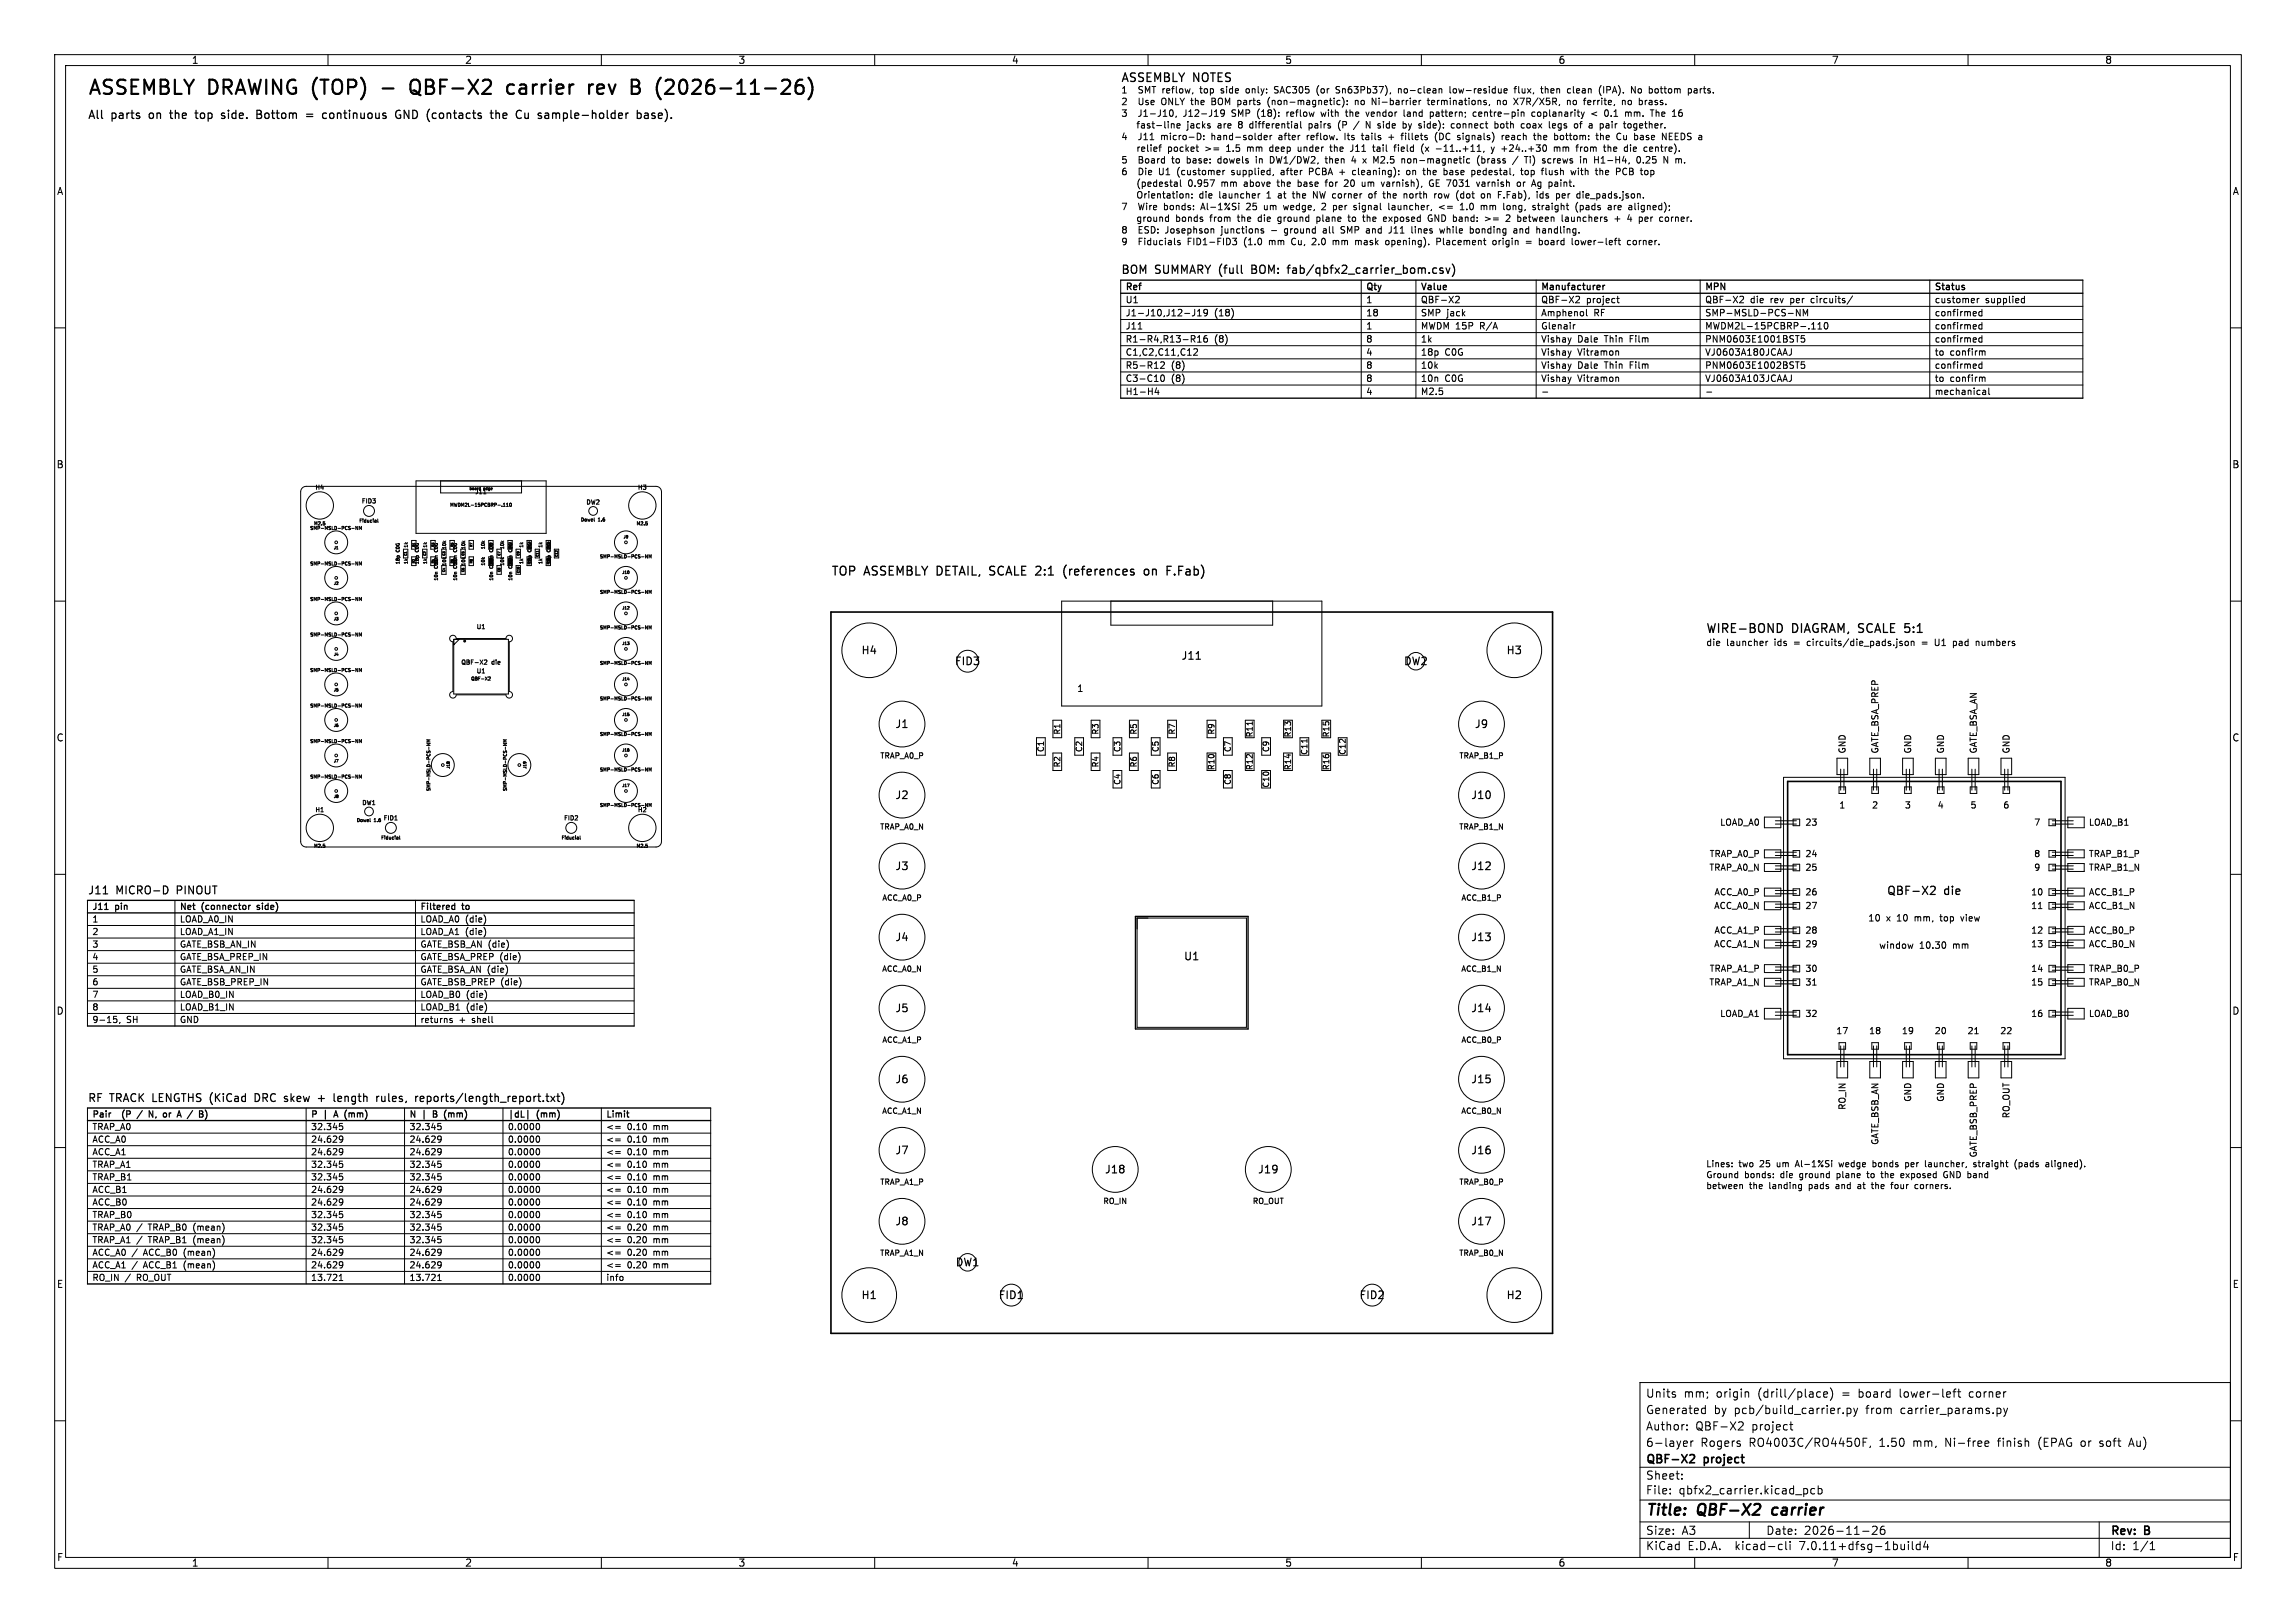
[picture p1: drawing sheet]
<svg xmlns="http://www.w3.org/2000/svg" width="420mm" height="297mm" viewBox="0 0 420 297" stroke-linecap="round" stroke-linejoin="round" font-family="sans-serif">
<defs><g id="words">
<g font-size="3.6">
<text x="16" y="17.9">ASSEMBLY</text>
<text x="38.1" y="17.9">DRAWING (TOP)</text>
<text x="77" y="17.9">QBF-X2</text>
<text x="95.4" y="17.9">carrier</text>
<text x="111" y="17.9">rev</text>
<text x="119.4" y="17.9">B</text>
<text x="124.7" y="17.9">(2026-11-26)</text>
</g>
<g font-size="2.8">
<text x="301" y="277.9">Title:</text>
<text x="310.6" y="277.9">QBF-X2</text>
<text x="325.1" y="277.9">carrier</text>
</g>
<g font-size="2.2">
<text x="205" y="15.3">ASSEMBLY</text>
<text x="218.2" y="15.3">NOTES</text>
<text x="152" y="105.7">TOP ASSEMBLY</text>
<text x="171.7" y="105.7">DETAIL,</text>
<text x="181.8" y="105.7">SCALE 2:1</text>
<text x="196.1" y="105.7">(references</text>
<text x="211.2" y="105.7">on</text>
<text x="215.8" y="105.7">F.Fab)</text>
<text x="312" y="116.2">WIRE-BOND</text>
<text x="327.8" y="116.2">DIAGRAM, SCALE 5:1</text>
</g>
<g font-size="2.1">
<text x="16" y="22.1">All</text>
<text x="20.4" y="22.1">parts</text>
<text x="27.6" y="22.1">on</text>
<text x="31.8" y="22.1">the</text>
<text x="36.9" y="22.1">top</text>
<text x="41.9" y="22.1">side.</text>
<text x="48.7" y="22.1">Bottom</text>
<text x="58.2" y="22.1">=</text>
<text x="61.6" y="22.1">continuous</text>
<text x="75.3" y="22.1">GND (contacts</text>
<text x="93.5" y="22.1">the</text>
<text x="98.5" y="22.1">Cu</text>
<text x="102.9" y="22.1">sample-holder</text>
<text x="121.3" y="22.1">base).</text>
<text x="205" y="50.4">BOM</text>
<text x="211.3" y="50.4">SUMMARY (full</text>
<text x="229.6" y="50.4">BOM:</text>
<text x="236.6" y="50.4">fab/qbfx2_carrier_bom.csv)</text>
<text x="345" y="164.1">QBF-X2</text>
<text x="355.6" y="164.1">die</text>
<text x="301" y="256">Units</text>
<text x="308" y="256">mm;</text>
<text x="314" y="256">origin</text>
<text x="321.7" y="256">(drill/place)</text>
<text x="337.2" y="256">=</text>
<text x="340.4" y="256">board</text>
<text x="348" y="256">lower-left</text>
<text x="360.9" y="256">corner</text>
<text x="301" y="262">Author:</text>
<text x="301" y="259">Generated</text>
<text x="310.1" y="262">QBF-X2</text>
<text x="313.5" y="259">by</text>
<text x="317.3" y="259">pcb/build_carrier.py</text>
<text x="320.5" y="262">project</text>
<text x="341.5" y="259">from</text>
<text x="347.9" y="259">carrier_params.py</text>
<text x="301" y="268.2">QBF-X2</text>
<text x="301" y="265">6-layer</text>
<text x="311.1" y="265">Rogers</text>
<text x="311.8" y="268.2">project</text>
<text x="320" y="265">RO4003C/RO4450F,</text>
<text x="343.9" y="265">1.50</text>
<text x="350.2" y="265">mm,</text>
<text x="356.2" y="265">Ni-free</text>
<text x="366" y="265">finish</text>
<text x="373.5" y="265">(EPAG or</text>
<text x="385.1" y="265">soft</text>
<text x="390.6" y="265">Au)</text>
<text x="301" y="273.7">File:</text>
<text x="301" y="271">Sheet:</text>
<text x="307.1" y="273.7">qbfx2_carrier.kicad_pcb</text>
<text x="301" y="281.1">Size:</text>
<text x="307.6" y="281.1">A3</text>
<text x="323" y="281.1">Date:</text>
<text x="330" y="281.1">2026-11-26</text>
<text x="386" y="281.3">Rev:</text>
<text x="392.4" y="281.3">B</text>
<text x="301" y="283.9">KiCad</text>
<text x="308.7" y="283.9">E.D.A.</text>
<text x="317.6" y="283.9">kicad-cli</text>
<text x="329.4" y="283.9">7.0.11+dfsg-1build4</text>
<text x="386" y="283.9">Id:</text>
<text x="390.1" y="283.9">1/1</text>
</g>
<g font-size="2">
<text x="16" y="164">J11</text>
<text x="21.3" y="164">MICRO-D</text>
<text x="32.7" y="164">PINOUT</text>
<text x="16" y="202">RF</text>
<text x="20.1" y="202">TRACK LENGTHS (KiCad</text>
<text x="47.6" y="202">DRC</text>
<text x="53.4" y="202">skew</text>
<text x="59.9" y="202">+</text>
<text x="63.2" y="202">length</text>
<text x="71.3" y="202">rules,</text>
<text x="78.8" y="202">reports/length_report.txt)</text>
</g>
<g font-size="1.9">
<text x="157.4" y="120">H4</text>
<text x="174.5" y="122">FID3</text>
<text x="216" y="121">J11</text>
<text x="256.7" y="122">DW2</text>
<text x="275.4" y="120">H3</text>
<text x="163.6" y="133.5">J1</text>
<text x="269.6" y="133.5">J9</text>
<text x="163.6" y="146.5">J2</text>
<text x="269" y="146.5">J10</text>
<text x="163.6" y="159.5">J3</text>
<text x="269" y="159.5">J12</text>
<text x="163.6" y="172.5">J4</text>
<text x="269" y="172.5">J13</text>
<text x="216.4" y="176">U1</text>
<text x="163.6" y="185.5">J5</text>
<text x="269" y="185.5">J14</text>
<text x="163.6" y="198.5">J6</text>
<text x="269" y="198.5">J15</text>
<text x="163.6" y="211.5">J7</text>
<text x="202" y="215">J18</text>
<text x="230" y="215">J19</text>
<text x="269" y="211.5">J16</text>
<text x="163.6" y="224.5">J8</text>
<text x="269" y="224.5">J17</text>
<text x="174.7" y="232">DW1</text>
<text x="157.4" y="238">H1</text>
<text x="182.5" y="238">FID1</text>
<text x="248.5" y="238">FID2</text>
<text x="275.4" y="238">H2</text>
</g>
<g font-size="1.8">
<text x="35" y="11.9">1</text>
<text x="85" y="11.9">2</text>
<text x="135" y="11.9">3</text>
<text x="185" y="11.9">4</text>
<text x="235" y="11.9">5</text>
<text x="285" y="11.9">6</text>
<text x="335" y="11.9">7</text>
<text x="385" y="11.9">8</text>
<text x="10.3" y="35.9">A</text>
<text x="408.3" y="35.9">A</text>
<text x="10.3" y="85.9">B</text>
<text x="408.2" y="85.9">B</text>
<text x="10.3" y="135.9">C</text>
<text x="408.2" y="135.9">C</text>
<text x="10.3" y="185.9">D</text>
<text x="408.2" y="185.9">D</text>
<text x="10.3" y="235.9">E</text>
<text x="408.3" y="235.9">E</text>
<text x="10.3" y="285.9">F</text>
<text x="35" y="286.9">1</text>
<text x="85" y="286.9">2</text>
<text x="135" y="286.9">3</text>
<text x="185" y="286.9">4</text>
<text x="235" y="286.9">5</text>
<text x="285" y="286.9">6</text>
<text x="335" y="286.9">7</text>
<text x="385" y="286.9">8</text>
<text x="408.3" y="285.9">F</text>
</g>
<g font-size="1.7">
<text x="205" y="17.4">1</text>
<text x="208.6" y="17.4">SMT reflow,</text>
<text x="220.4" y="17.4">top</text>
<text x="224.5" y="17.4">side</text>
<text x="229.4" y="17.4">only:</text>
<text x="234.9" y="17.4">SAC305</text>
<text x="242.9" y="17.4">(or</text>
<text x="246.7" y="17.4">Sn63Pb37),</text>
<text x="258.4" y="17.4">no-clean</text>
<text x="268.1" y="17.4">low-residue</text>
<text x="280.3" y="17.4">flux,</text>
<text x="285.5" y="17.4">then</text>
<text x="290.6" y="17.4">clean</text>
<text x="296.6" y="17.4">(IPA).</text>
<text x="302.8" y="17.4">No</text>
<text x="306.4" y="17.4">bottom</text>
<text x="205" y="19.5">2</text>
<text x="205" y="21.6">3</text>
<text x="208.6" y="19.5">Use</text>
<text x="208.6" y="21.6">J1-J10,</text>
<text x="208.6" y="23.8">fast-line</text>
<text x="213" y="19.5">ONLY</text>
<text x="217.1" y="21.6">J12-J19</text>
<text x="218.1" y="23.8">jacks</text>
<text x="218.8" y="19.5">the</text>
<text x="222.8" y="19.5">BOM</text>
<text x="223.9" y="23.8">are</text>
<text x="226.2" y="21.6">SMP</text>
<text x="227.8" y="19.5">parts</text>
<text x="228" y="23.8">8</text>
<text x="230.4" y="23.8">differential</text>
<text x="231.1" y="21.6">(18):</text>
<text x="233.6" y="19.5">(non-magnetic):</text>
<text x="236.8" y="21.6">reflow</text>
<text x="241.5" y="23.8">pairs</text>
<text x="243.4" y="21.6">with</text>
<text x="248.3" y="21.6">the</text>
<text x="249.9" y="19.5">no</text>
<text x="250.3" y="23.8">/</text>
<text x="252.3" y="21.6">vendor</text>
<text x="252.8" y="23.8">N</text>
<text x="253.3" y="19.5">Ni-barrier</text>
<text x="255.3" y="23.8">side</text>
<text x="259.4" y="21.6">land</text>
<text x="260.2" y="23.8">by</text>
<text x="263.4" y="23.8">side):</text>
<text x="263.8" y="19.5">terminations,</text>
<text x="264.5" y="21.6">pattern;</text>
<text x="269.6" y="23.8">connect</text>
<text x="272.7" y="21.6">centre-pin</text>
<text x="277.9" y="23.8">both</text>
<text x="280.2" y="19.5">X7R/X5R,</text>
<text x="283" y="23.8">coax</text>
<text x="283.8" y="21.6">coplanarity</text>
<text x="288.4" y="23.8">legs</text>
<text x="290.2" y="19.5">no</text>
<text x="293.3" y="23.8">of</text>
<text x="293.6" y="19.5">ferrite,</text>
<text x="295" y="21.6">&lt;</text>
<text x="296.3" y="23.8">a</text>
<text x="297.7" y="21.6">0.1</text>
<text x="298.6" y="23.8">pair</text>
<text x="300.9" y="19.5">no</text>
<text x="301.7" y="21.6">mm.</text>
<text x="303.3" y="23.8">together.</text>
<text x="304.3" y="19.5">brass.</text>
<text x="306.7" y="21.6">The</text>
<text x="205" y="25.9">4</text>
<text x="208.6" y="25.9">J11</text>
<text x="208.6" y="28">relief</text>
<text x="213" y="25.9">micro-D:</text>
<text x="214.5" y="28">pocket</text>
<text x="221.6" y="28">&gt;=</text>
<text x="222.5" y="25.9">hand-solder</text>
<text x="225.8" y="28">1.5</text>
<text x="229.9" y="28">mm</text>
<text x="234.3" y="28">deep</text>
<text x="235.1" y="25.9">after</text>
<text x="239.8" y="28">under</text>
<text x="240.5" y="25.9">reflow.</text>
<text x="246" y="28">the</text>
<text x="247.7" y="25.9">Its</text>
<text x="250" y="28">J11</text>
<text x="251.2" y="25.9">tails</text>
<text x="254.4" y="28">tail</text>
<text x="256.3" y="25.9">+</text>
<text x="258.6" y="28">field</text>
<text x="259" y="25.9">fillets</text>
<text x="263.8" y="28">(x</text>
<text x="265.4" y="25.9">(DC</text>
<text x="266.8" y="28">-11..+11,</text>
<text x="269.9" y="25.9">signals)</text>
<text x="277.3" y="28">y</text>
<text x="278.3" y="25.9">reach</text>
<text x="279.4" y="28">+24..+30</text>
<text x="284.5" y="25.9">the</text>
<text x="288.5" y="25.9">bottom:</text>
<text x="289.3" y="28">mm</text>
<text x="293.7" y="28">from</text>
<text x="296.5" y="25.9">the</text>
<text x="299.1" y="28">the</text>
<text x="300.5" y="25.9">Cu</text>
<text x="303.1" y="28">die</text>
<text x="304" y="25.9">base</text>
<text x="307" y="28">centre).</text>
<text x="309.4" y="25.9">NEEDS</text>
<text x="205" y="32.3">6</text>
<text x="205" y="30.2">5</text>
<text x="208.6" y="32.3">Die</text>
<text x="208.6" y="30.2">Board</text>
<text x="208.6" y="34.4">(pedestal</text>
<text x="212.6" y="32.3">U1</text>
<text x="215" y="30.2">to</text>
<text x="216.2" y="32.3">(customer</text>
<text x="218" y="30.2">base:</text>
<text x="218.3" y="34.4">0.957</text>
<text x="223.9" y="30.2">dowels</text>
<text x="224.6" y="34.4">mm</text>
<text x="226.4" y="32.3">supplied,</text>
<text x="229" y="34.4">above</text>
<text x="231.2" y="30.2">in</text>
<text x="234.1" y="30.2">DW1/DW2,</text>
<text x="235.4" y="34.4">the</text>
<text x="235.8" y="32.3">after</text>
<text x="239.5" y="34.4">base</text>
<text x="241.2" y="32.3">PCBA</text>
<text x="244.5" y="30.2">then</text>
<text x="244.8" y="34.4">for</text>
<text x="247.1" y="32.3">+</text>
<text x="248.6" y="34.4">20</text>
<text x="249.6" y="30.2">4</text>
<text x="249.8" y="32.3">cleaning):</text>
<text x="252" y="30.2">x</text>
<text x="252.1" y="34.4">um</text>
<text x="254.2" y="30.2">M2.5</text>
<text x="256" y="34.4">varnish),</text>
<text x="259.6" y="30.2">non-magnetic</text>
<text x="259.9" y="32.3">on</text>
<text x="263.3" y="32.3">the</text>
<text x="265" y="34.4">GE 7031</text>
<text x="267.3" y="32.3">base</text>
<text x="272.7" y="32.3">pedestal,</text>
<text x="273.8" y="30.2">(brass</text>
<text x="274.3" y="34.4">varnish</text>
<text x="280.6" y="30.2">/</text>
<text x="282" y="34.4">or</text>
<text x="282.1" y="32.3">top</text>
<text x="283.1" y="30.2">Ti)</text>
<text x="285" y="34.4">Ag</text>
<text x="286.2" y="32.3">flush</text>
<text x="286.6" y="30.2">screws</text>
<text x="288.3" y="34.4">paint.</text>
<text x="291.9" y="32.3">with</text>
<text x="293.8" y="30.2">in</text>
<text x="296.7" y="32.3">the</text>
<text x="296.7" y="30.2">H1-H4,</text>
<text x="300.7" y="32.3">PCB</text>
<text x="304.8" y="30.2">0.25</text>
<text x="205" y="38.7">7</text>
<text x="208.6" y="38.7">Wire</text>
<text x="208.6" y="36.6">Orientation:</text>
<text x="208.6" y="40.8">ground</text>
<text x="213.5" y="38.7">bonds:</text>
<text x="216" y="40.8">bonds</text>
<text x="220.3" y="36.6">die</text>
<text x="220.6" y="38.7">Al-1%Si</text>
<text x="222.6" y="40.8">from</text>
<text x="224.2" y="36.6">launcher</text>
<text x="227.9" y="40.8">the</text>
<text x="229.2" y="38.7">25</text>
<text x="231.9" y="40.8">die</text>
<text x="232.7" y="38.7">um</text>
<text x="233.2" y="36.6">1</text>
<text x="235.6" y="36.6">at</text>
<text x="235.8" y="40.8">ground</text>
<text x="236.6" y="38.7">wedge,</text>
<text x="238.5" y="36.6">the</text>
<text x="242.6" y="36.6">NW corner</text>
<text x="243.2" y="40.8">plane</text>
<text x="243.9" y="38.7">2</text>
<text x="246.2" y="38.7">per</text>
<text x="249.3" y="40.8">to</text>
<text x="250.3" y="38.7">signal</text>
<text x="252.3" y="40.8">the</text>
<text x="253.3" y="36.6">of</text>
<text x="256.3" y="36.6">the</text>
<text x="256.3" y="40.8">exposed</text>
<text x="256.9" y="38.7">launcher,</text>
<text x="260.3" y="36.6">north</text>
<text x="264.8" y="40.8">GND band:</text>
<text x="266.2" y="36.6">row</text>
<text x="266.5" y="38.7">&lt;=</text>
<text x="270.5" y="36.6">(dot</text>
<text x="270.7" y="38.7">1.0</text>
<text x="274.7" y="38.7">mm</text>
<text x="275.4" y="36.6">on</text>
<text x="275.8" y="40.8">&gt;=</text>
<text x="278.8" y="36.6">F.Fab),</text>
<text x="279.2" y="38.7">long,</text>
<text x="280" y="40.8">2</text>
<text x="282.3" y="40.8">between</text>
<text x="284.8" y="38.7">straight</text>
<text x="286.2" y="36.6">ids</text>
<text x="290" y="36.6">per</text>
<text x="290.7" y="40.8">launchers</text>
<text x="293" y="38.7">(pads</text>
<text x="294.1" y="36.6">die_pads.json.</text>
<text x="299.2" y="38.7">are</text>
<text x="300.7" y="40.8">+</text>
<text x="303.3" y="38.7">aligned);</text>
<text x="303.4" y="40.8">4</text>
<text x="305.8" y="40.8">per</text>
<text x="205" y="43">8</text>
<text x="205" y="45.1">9</text>
<text x="208.6" y="43">ESD:</text>
<text x="208.6" y="45.1">Fiducials</text>
<text x="213.8" y="43">Josephson</text>
<text x="217.8" y="45.1">FID1-FID3</text>
<text x="224.3" y="43">junctions</text>
<text x="228.4" y="45.1">(1.0</text>
<text x="233.3" y="45.1">mm</text>
<text x="236.4" y="43">ground</text>
<text x="237.7" y="45.1">Cu,</text>
<text x="241.8" y="45.1">2.0</text>
<text x="243.8" y="43">all</text>
<text x="245.9" y="45.1">mm</text>
<text x="247.3" y="43">SMP</text>
<text x="250.3" y="45.1">mask</text>
<text x="252.3" y="43">and</text>
<text x="256.1" y="45.1">opening).</text>
<text x="256.7" y="43">J11</text>
<text x="261.2" y="43">lines</text>
<text x="265.7" y="45.1">Placement</text>
<text x="266.7" y="43">while</text>
<text x="272.4" y="43">bonding</text>
<text x="276.3" y="45.1">origin</text>
<text x="280.7" y="43">and</text>
<text x="282.7" y="45.1">=</text>
<text x="285.2" y="43">handling.</text>
<text x="285.4" y="45.1">board</text>
<text x="291.7" y="45.1">lower-left</text>
<text x="302.1" y="45.1">corner.</text>
<text x="205.8" y="53.4">Ref</text>
<text x="249.8" y="53.4">Qty</text>
<text x="259.8" y="53.4">Value</text>
<text x="281.8" y="53.4">Manufacturer</text>
<text x="311.8" y="53.4">MPN</text>
<text x="353.8" y="53.4">Status</text>
<text x="205.8" y="58.1">J1-J10,J12-J19</text>
<text x="205.8" y="55.7">U1</text>
<text x="222.2" y="58.1">(18)</text>
<text x="249.8" y="55.7">1</text>
<text x="249.8" y="58.1">18</text>
<text x="259.8" y="55.7">QBF-X2</text>
<text x="259.8" y="58.1">SMP</text>
<text x="264.7" y="58.1">jack</text>
<text x="281.8" y="55.7">QBF-X2</text>
<text x="281.8" y="58.1">Amphenol</text>
<text x="290.2" y="55.7">project</text>
<text x="291.6" y="58.1">RF</text>
<text x="311.8" y="58.1">SMP-MSLD-PCS-NM</text>
<text x="311.8" y="55.7">QBF-X2</text>
<text x="320.2" y="55.7">die</text>
<text x="324.1" y="55.7">rev</text>
<text x="328" y="55.7">per</text>
<text x="332" y="55.7">circuits/</text>
<text x="353.8" y="55.7">customer</text>
<text x="353.8" y="58.1">confirmed</text>
<text x="363.2" y="55.7">supplied</text>
<text x="205.8" y="60.5">J11</text>
<text x="205.8" y="62.9">R1-R4,R13-R16</text>
<text x="205.8" y="65.3">C1,C2,C11,C12</text>
<text x="222.2" y="62.9">(8)</text>
<text x="249.8" y="62.9">8</text>
<text x="249.8" y="60.5">1</text>
<text x="249.8" y="65.3">4</text>
<text x="259.8" y="62.9">1k</text>
<text x="259.8" y="65.3">18p</text>
<text x="259.8" y="60.5">MWDM 15P</text>
<text x="264.4" y="65.3">C0G</text>
<text x="271" y="60.5">R/A</text>
<text x="281.8" y="65.3">Vishay</text>
<text x="281.8" y="60.5">Glenair</text>
<text x="281.8" y="62.9">Vishay</text>
<text x="288.6" y="65.3">Vitramon</text>
<text x="288.6" y="62.9">Dale</text>
<text x="293.8" y="62.9">Thin</text>
<text x="298.6" y="62.9">Film</text>
<text x="311.8" y="65.3">VJ0603A180JCAAJ</text>
<text x="311.8" y="60.5">MWDM2L-15PCBRP-.110</text>
<text x="311.8" y="62.9">PNM0603E1001BST5</text>
<text x="353.8" y="65.3">to</text>
<text x="353.8" y="60.5">confirmed</text>
<text x="353.8" y="62.9">confirmed</text>
<text x="356.8" y="65.3">confirm</text>
<text x="205.8" y="67.7">R5-R12</text>
<text x="205.8" y="70.1">C3-C10</text>
<text x="214.3" y="67.7">(8)</text>
<text x="214.3" y="70.1">(8)</text>
<text x="249.8" y="70.1">8</text>
<text x="249.8" y="67.7">8</text>
<text x="259.8" y="67.7">10k</text>
<text x="259.8" y="70.1">10n</text>
<text x="264.4" y="70.1">C0G</text>
<text x="281.8" y="67.7">Vishay</text>
<text x="281.8" y="70.1">Vishay</text>
<text x="288.6" y="67.7">Dale</text>
<text x="288.6" y="70.1">Vitramon</text>
<text x="293.8" y="67.7">Thin</text>
<text x="298.6" y="67.7">Film</text>
<text x="311.8" y="67.7">PNM0603E1002BST5</text>
<text x="311.8" y="70.1">VJ0603A103JCAAJ</text>
<text x="353.8" y="70.1">to</text>
<text x="353.8" y="67.7">confirmed</text>
<text x="356.8" y="70.1">confirm</text>
<text x="205.8" y="72.5">H1-H4</text>
<text x="249.8" y="72.5">4</text>
<text x="259.8" y="72.5">M2.5</text>
<text x="353.8" y="72.5">mechanical</text>
<text x="312" y="118.5">die</text>
<text x="315.9" y="118.5">launcher</text>
<text x="324.9" y="118.5">ids</text>
<text x="328.7" y="118.5">=</text>
<text x="331.4" y="118.5">circuits/die_pads.json</text>
<text x="352.7" y="118.5">=</text>
<text x="355.4" y="118.5">U1</text>
<text x="359" y="118.5">pad</text>
<text x="363.5" y="118.5">numbers</text>
<text x="196.9" y="126.9">1</text>
<text x="341.6" y="168.9">10</text>
<text x="343.6" y="173.9">window</text>
<text x="345.1" y="168.9">x</text>
<text x="347.3" y="168.9">10</text>
<text x="350.8" y="168.9">mm,</text>
<text x="351.1" y="173.9">10.30</text>
<text x="355.8" y="168.9">top</text>
<text x="357.5" y="173.9">mm</text>
<text x="359.8" y="168.9">view</text>
</g>
<g font-size="1.6">
<text x="337.8" y="138" transform="rotate(-90 337.8 138)">GND</text>
<text x="343.8" y="138" transform="rotate(-90 343.8 138)">GATE_BSA_PREP</text>
<text x="349.8" y="138" transform="rotate(-90 349.8 138)">GND</text>
<text x="355.8" y="138" transform="rotate(-90 355.8 138)">GND</text>
<text x="361.8" y="138" transform="rotate(-90 361.8 138)">GATE_BSA_AN</text>
<text x="367.8" y="138" transform="rotate(-90 367.8 138)">GND</text>
<text x="336.3" y="148.2">1</text>
<text x="342.3" y="148.2">2</text>
<text x="348.3" y="148.2">3</text>
<text x="354.3" y="148.2">4</text>
<text x="360.3" y="148.2">5</text>
<text x="366.3" y="148.2">6</text>
<text x="314.5" y="151.3">LOAD_A0</text>
<text x="330.1" y="151.3">23</text>
<text x="372" y="151.3">7</text>
<text x="382" y="151.3">LOAD_B1</text>
<text x="312.5" y="159.6">TRAP_A0_N</text>
<text x="312.6" y="157.1">TRAP_A0_P</text>
<text x="330.1" y="157.1">24</text>
<text x="330.1" y="159.6">25</text>
<text x="372" y="159.6">9</text>
<text x="372" y="157.1">8</text>
<text x="382" y="157.1">TRAP_B1_P</text>
<text x="382" y="159.6">TRAP_B1_N</text>
<text x="16.8" y="166.8">J11</text>
<text x="21.2" y="166.8">pin</text>
<text x="32.8" y="166.8">Net</text>
<text x="36.9" y="166.8">(connector</text>
<text x="47.5" y="166.8">side)</text>
<text x="76.8" y="166.8">Filtered</text>
<text x="84.6" y="166.8">to</text>
<text x="313.4" y="166.6">ACC_A0_N</text>
<text x="313.4" y="164.1">ACC_A0_P</text>
<text x="330.1" y="166.6">27</text>
<text x="330.1" y="164.1">26</text>
<text x="371.4" y="166.6">11</text>
<text x="371.4" y="164.1">10</text>
<text x="382" y="164.1">ACC_B1_P</text>
<text x="382" y="166.6">ACC_B1_N</text>
<text x="16.8" y="173.6">3</text>
<text x="16.8" y="171.3">2</text>
<text x="16.8" y="169">1</text>
<text x="32.8" y="173.6">GATE_BSB_AN_IN</text>
<text x="32.8" y="171.3">LOAD_A1_IN</text>
<text x="32.8" y="169">LOAD_A0_IN</text>
<text x="76.8" y="169">LOAD_A0</text>
<text x="76.8" y="173.6">GATE_BSB_AN (die)</text>
<text x="76.8" y="171.3">LOAD_A1</text>
<text x="85.2" y="169">(die)</text>
<text x="85.2" y="171.3">(die)</text>
<text x="313.4" y="173.6">ACC_A1_N</text>
<text x="313.4" y="171.1">ACC_A1_P</text>
<text x="330.1" y="173.6">29</text>
<text x="330.1" y="171.1">28</text>
<text x="371.4" y="173.6">13</text>
<text x="371.4" y="171.1">12</text>
<text x="382" y="171.1">ACC_B0_P</text>
<text x="382" y="173.6">ACC_B0_N</text>
<text x="16.8" y="175.9">4</text>
<text x="16.8" y="178.2">5</text>
<text x="32.8" y="178.2">GATE_BSA_AN_IN</text>
<text x="32.8" y="175.9">GATE_BSA_PREP_IN</text>
<text x="76.8" y="175.9">GATE_BSA_PREP (die)</text>
<text x="76.8" y="178.2">GATE_BSA_AN (die)</text>
<text x="312.6" y="178.1">TRAP_A1_P</text>
<text x="330.1" y="178.1">30</text>
<text x="371.4" y="178.1">14</text>
<text x="382" y="178.1">TRAP_B0_P</text>
<text x="16.8" y="180.5">6</text>
<text x="16.8" y="182.8">7</text>
<text x="16.8" y="185.1">8</text>
<text x="32.8" y="180.5">GATE_BSB_PREP_IN</text>
<text x="32.8" y="182.8">LOAD_B0_IN</text>
<text x="32.8" y="185.1">LOAD_B1_IN</text>
<text x="76.8" y="182.8">LOAD_B0</text>
<text x="76.8" y="185.1">LOAD_B1</text>
<text x="76.8" y="180.5">GATE_BSB_PREP (die)</text>
<text x="85.3" y="182.8">(die)</text>
<text x="85.3" y="185.1">(die)</text>
<text x="312.5" y="180.6">TRAP_A1_N</text>
<text x="330.1" y="180.6">31</text>
<text x="371.4" y="180.6">15</text>
<text x="382" y="180.6">TRAP_B0_N</text>
<text x="16.8" y="187.4">9-15,</text>
<text x="23.2" y="187.4">SH</text>
<text x="32.8" y="187.4">GND</text>
<text x="76.8" y="187.4">returns</text>
<text x="84" y="187.4">+</text>
<text x="86.6" y="187.4">shell</text>
<text x="314.5" y="186.3">LOAD_A1</text>
<text x="330.1" y="186.3">32</text>
<text x="335.8" y="189.5">17</text>
<text x="341.8" y="189.5">18</text>
<text x="347.8" y="189.5">19</text>
<text x="353.8" y="189.5">20</text>
<text x="359.8" y="189.5">21</text>
<text x="365.8" y="189.5">22</text>
<text x="371.4" y="186.3">16</text>
<text x="382" y="186.3">LOAD_B0</text>
<text x="337.8" y="203.3" transform="rotate(-90 337.8 203.3)">RO_IN</text>
<text x="349.8" y="201.8" transform="rotate(-90 349.8 201.8)">GND</text>
<text x="355.8" y="201.8" transform="rotate(-90 355.8 201.8)">GND</text>
<text x="16.8" y="209.3">ACC_A0</text>
<text x="16.8" y="204.8">Pair</text>
<text x="16.8" y="207">TRAP_A0</text>
<text x="22.9" y="204.8">(P</text>
<text x="28.6" y="204.8">N,</text>
<text x="31.6" y="204.8">or</text>
<text x="34.7" y="204.8">A</text>
<text x="37" y="204.8">/</text>
<text x="56.8" y="209.3">24.629</text>
<text x="56.8" y="207">32.345</text>
<text x="56.8" y="204.8">P</text>
<text x="59.3" y="204.8">|</text>
<text x="61.6" y="204.8">A</text>
<text x="63.9" y="204.8">(mm)</text>
<text x="74.8" y="204.8">N</text>
<text x="74.8" y="207">32.345</text>
<text x="74.8" y="209.3">24.629</text>
<text x="77.3" y="204.8">|</text>
<text x="79.7" y="204.8">B</text>
<text x="82.2" y="204.8">(mm)</text>
<text x="92.8" y="209.3">0.0000</text>
<text x="92.8" y="207">0.0000</text>
<text x="92.8" y="204.8">|dL|</text>
<text x="98.3" y="204.8">(mm)</text>
<text x="110.8" y="204.8">Limit</text>
<text x="110.8" y="207">&lt;=</text>
<text x="110.8" y="209.3">&lt;=</text>
<text x="114.8" y="207">0.10</text>
<text x="114.8" y="209.3">0.10</text>
<text x="119.7" y="207">mm</text>
<text x="119.7" y="209.3">mm</text>
<text x="343.8" y="209.7" transform="rotate(-90 343.8 209.7)">GATE_BSB_AN</text>
<text x="367.8" y="204.8" transform="rotate(-90 367.8 204.8)">RO_OUT</text>
<text x="16.8" y="213.9">TRAP_A1</text>
<text x="16.8" y="211.6">ACC_A1</text>
<text x="56.8" y="213.9">32.345</text>
<text x="56.8" y="211.6">24.629</text>
<text x="74.8" y="211.6">24.629</text>
<text x="74.8" y="213.9">32.345</text>
<text x="92.8" y="213.9">0.0000</text>
<text x="92.8" y="211.6">0.0000</text>
<text x="110.8" y="211.6">&lt;=</text>
<text x="110.8" y="213.9">&lt;=</text>
<text x="114.8" y="211.6">0.10</text>
<text x="114.8" y="213.9">0.10</text>
<text x="119.7" y="211.6">mm</text>
<text x="119.7" y="213.9">mm</text>
<text x="312" y="215.8">Ground</text>
<text x="312" y="213.8">Lines:</text>
<text x="318.1" y="213.8">two</text>
<text x="319.2" y="215.8">bonds:</text>
<text x="322.2" y="213.8">25</text>
<text x="325.6" y="213.8">um</text>
<text x="326" y="215.8">die</text>
<text x="329.3" y="213.8">Al-1%Si</text>
<text x="329.7" y="215.8">ground</text>
<text x="336.8" y="215.8">plane</text>
<text x="337.5" y="213.8">wedge</text>
<text x="342.7" y="215.8">to</text>
<text x="343.9" y="213.8">bonds</text>
<text x="345.5" y="215.8">the</text>
<text x="349.4" y="215.8">exposed</text>
<text x="350.2" y="213.8">per</text>
<text x="354.1" y="213.8">launcher,</text>
<text x="357.5" y="215.8">GND band</text>
<text x="361.8" y="212" transform="rotate(-90 361.8 212)">GATE_BSB_PREP</text>
<text x="363.3" y="213.8">straight</text>
<text x="371" y="213.8">(pads</text>
<text x="377" y="213.8">aligned).</text>
<text x="16.8" y="220.8">ACC_B0</text>
<text x="16.8" y="216.2">TRAP_B1</text>
<text x="16.8" y="218.5">ACC_B1</text>
<text x="56.8" y="216.2">32.345</text>
<text x="56.8" y="220.8">24.629</text>
<text x="56.8" y="218.5">24.629</text>
<text x="74.8" y="220.8">24.629</text>
<text x="74.8" y="218.5">24.629</text>
<text x="74.8" y="216.2">32.345</text>
<text x="92.8" y="218.5">0.0000</text>
<text x="92.8" y="220.8">0.0000</text>
<text x="92.8" y="216.2">0.0000</text>
<text x="110.8" y="216.2">&lt;=</text>
<text x="110.8" y="220.8">&lt;=</text>
<text x="110.8" y="218.5">&lt;=</text>
<text x="114.8" y="216.2">0.10</text>
<text x="114.8" y="220.8">0.10</text>
<text x="114.8" y="218.5">0.10</text>
<text x="119.7" y="216.2">mm</text>
<text x="119.7" y="220.8">mm</text>
<text x="119.7" y="218.5">mm</text>
<text x="312" y="217.8">between</text>
<text x="320.1" y="217.8">the</text>
<text x="323.9" y="217.8">landing</text>
<text x="331.4" y="217.8">pads</text>
<text x="336.6" y="217.8">and</text>
<text x="340.9" y="217.8">at</text>
<text x="343.8" y="217.8">the</text>
<text x="347.6" y="217.8">four</text>
<text x="352.2" y="217.8">corners.</text>
<text x="16.8" y="223.1">TRAP_B0</text>
<text x="16.8" y="227.7">TRAP_A1</text>
<text x="16.8" y="225.4">TRAP_A0</text>
<text x="25" y="227.7">/</text>
<text x="25" y="225.4">/</text>
<text x="27.4" y="227.7">TRAP_B1</text>
<text x="27.4" y="225.4">TRAP_B0</text>
<text x="35.8" y="227.7">(mean)</text>
<text x="35.8" y="225.4">(mean)</text>
<text x="56.8" y="223.1">32.345</text>
<text x="56.8" y="225.4">32.345</text>
<text x="56.8" y="227.7">32.345</text>
<text x="74.8" y="223.1">32.345</text>
<text x="74.8" y="227.7">32.345</text>
<text x="74.8" y="225.4">32.345</text>
<text x="92.8" y="225.4">0.0000</text>
<text x="92.8" y="223.1">0.0000</text>
<text x="92.8" y="227.7">0.0000</text>
<text x="110.8" y="225.4">&lt;=</text>
<text x="110.8" y="223.1">&lt;=</text>
<text x="110.8" y="227.7">&lt;=</text>
<text x="114.8" y="225.4">0.20</text>
<text x="114.8" y="223.1">0.10</text>
<text x="114.8" y="227.7">0.20</text>
<text x="119.7" y="225.4">mm</text>
<text x="119.7" y="223.1">mm</text>
<text x="119.7" y="227.7">mm</text>
<text x="16.8" y="230">ACC_A0</text>
<text x="16.8" y="232.3">ACC_A1</text>
<text x="24.2" y="230">/</text>
<text x="24.2" y="232.3">/</text>
<text x="26.5" y="230">ACC_B0</text>
<text x="26.5" y="232.3">ACC_B1</text>
<text x="34" y="230">(mean)</text>
<text x="34" y="232.3">(mean)</text>
<text x="56.8" y="230">24.629</text>
<text x="56.8" y="232.3">24.629</text>
<text x="74.8" y="232.3">24.629</text>
<text x="74.8" y="230">24.629</text>
<text x="92.8" y="230">0.0000</text>
<text x="92.8" y="232.3">0.0000</text>
<text x="110.8" y="230">&lt;=</text>
<text x="110.8" y="232.3">&lt;=</text>
<text x="114.8" y="230">0.20</text>
<text x="114.8" y="232.3">0.20</text>
<text x="119.7" y="230">mm</text>
<text x="119.7" y="232.3">mm</text>
<text x="16.8" y="234.6">RO_IN</text>
<text x="22.9" y="234.6">/</text>
<text x="25.2" y="234.6">RO_OUT</text>
<text x="56.8" y="234.6">13.721</text>
<text x="74.8" y="234.6">13.721</text>
<text x="92.8" y="234.6">0.0000</text>
<text x="110.8" y="234.6">info</text>
</g>
<g font-size="1.5">
<text x="191.2" y="137.8" transform="rotate(-90 191.2 137.8)">C1</text>
<text x="194.2" y="134.6" transform="rotate(-90 194.2 134.6)">R1</text>
<text x="198.2" y="137.8" transform="rotate(-90 198.2 137.8)">C2</text>
<text x="201.2" y="134.6" transform="rotate(-90 201.2 134.6)">R3</text>
<text x="205.2" y="137.8" transform="rotate(-90 205.2 137.8)">C3</text>
<text x="208.2" y="134.6" transform="rotate(-90 208.2 134.6)">R5</text>
<text x="212.2" y="137.8" transform="rotate(-90 212.2 137.8)">C5</text>
<text x="215.2" y="134.6" transform="rotate(-90 215.2 134.6)">R7</text>
<text x="222.4" y="134.6" transform="rotate(-90 222.4 134.6)">R9</text>
<text x="225.4" y="137.8" transform="rotate(-90 225.4 137.8)">C7</text>
<text x="229.4" y="135.1" transform="rotate(-90 229.4 135.1)">R11</text>
<text x="232.4" y="137.8" transform="rotate(-90 232.4 137.8)">C9</text>
<text x="236.4" y="135.1" transform="rotate(-90 236.4 135.1)">R13</text>
<text x="243.4" y="135.1" transform="rotate(-90 243.4 135.1)">R15</text>
<text x="194.2" y="140.6" transform="rotate(-90 194.2 140.6)">R2</text>
<text x="201.2" y="140.6" transform="rotate(-90 201.2 140.6)">R4</text>
<text x="205.2" y="143.8" transform="rotate(-90 205.2 143.8)">C4</text>
<text x="208.2" y="140.6" transform="rotate(-90 208.2 140.6)">R6</text>
<text x="212.2" y="143.8" transform="rotate(-90 212.2 143.8)">C6</text>
<text x="215.2" y="140.6" transform="rotate(-90 215.2 140.6)">R8</text>
<text x="222.4" y="141.1" transform="rotate(-90 222.4 141.1)">R10</text>
<text x="225.4" y="143.8" transform="rotate(-90 225.4 143.8)">C8</text>
<text x="229.4" y="141.1" transform="rotate(-90 229.4 141.1)">R12</text>
<text x="236.4" y="141.1" transform="rotate(-90 236.4 141.1)">R14</text>
<text x="239.4" y="138.3" transform="rotate(-90 239.4 138.3)">C11</text>
<text x="243.4" y="141.1" transform="rotate(-90 243.4 141.1)">R16</text>
<text x="246.4" y="138.3" transform="rotate(-90 246.4 138.3)">C12</text>
<text x="232.4" y="144.3" transform="rotate(-90 232.4 144.3)">C10</text>
</g>
<g font-size="1.4">
<text x="160.9" y="139">TRAP_A0_P</text>
<text x="266.8" y="139">TRAP_B1_P</text>
<text x="160.9" y="152">TRAP_A0_N</text>
<text x="266.8" y="152">TRAP_B1_N</text>
<text x="161.3" y="165">ACC_A0_P</text>
<text x="267.2" y="165">ACC_B1_P</text>
<text x="161.3" y="178">ACC_A0_N</text>
<text x="267.2" y="178">ACC_B1_N</text>
<text x="161.3" y="191">ACC_A1_P</text>
<text x="267.2" y="191">ACC_B0_P</text>
<text x="161.3" y="204">ACC_A1_N</text>
<text x="267.2" y="204">ACC_B0_N</text>
<text x="160.9" y="217">TRAP_A1_P</text>
<text x="201.7" y="220.5">RO_IN</text>
<text x="229" y="220.5">RO_OUT</text>
<text x="266.8" y="217">TRAP_B0_P</text>
<text x="160.9" y="230">TRAP_A1_N</text>
<text x="266.8" y="230">TRAP_B0_N</text>
</g>
<g font-size="1.1">
<text x="57.6" y="89.8">H4</text>
<text x="116.6" y="89.8">H3</text>
<text x="66.1" y="92.3">FID3</text>
<text x="86.8" y="90.6">J11</text>
<text x="107.2" y="92.5">DW2</text>
<text x="87.1" y="115.3">U1</text>
<text x="84.3" y="121.8">QBF-X2</text>
<text x="87.1" y="123.4">U1</text>
<text x="89.9" y="121.8">die</text>
<text x="57.6" y="148.8">H1</text>
<text x="66.2" y="147.5">DW1</text>
<text x="116.6" y="148.8">H2</text>
<text x="70.1" y="150.3">FID1</text>
<text x="103.1" y="150.3">FID2</text>
</g>
<g font-size=".8">
<text x="65.7" y="95.7">Fiducial</text>
<text x="82.3" y="92.8">MWDM2L-15PCBRP-.110</text>
<text x="106.2" y="95.5">Dowel</text>
<text x="109.4" y="95.5">1.6</text>
<text x="56.7" y="97.1">SMP-MSLD-PCS-NM</text>
<text x="57.4" y="96.2">M2.5</text>
<text x="73.2" y="101" transform="rotate(-90 73.2 101)">C0G</text>
<text x="74.7" y="100.3" transform="rotate(-90 74.7 100.3)">1k</text>
<text x="76.7" y="101" transform="rotate(-90 76.7 101)">C0G</text>
<text x="78.2" y="100.3" transform="rotate(-90 78.2 100.3)">1k</text>
<text x="80.2" y="101" transform="rotate(-90 80.2 101)">C0G</text>
<text x="81.7" y="100.6" transform="rotate(-90 81.7 100.6)">10k</text>
<text x="83.7" y="101" transform="rotate(-90 83.7 101)">C0G</text>
<text x="85.2" y="100.6" transform="rotate(-90 85.2 100.6)">10k</text>
<text x="88.8" y="100.6" transform="rotate(-90 88.8 100.6)">10k</text>
<text x="90.3" y="101" transform="rotate(-90 90.3 101)">C0G</text>
<text x="92.3" y="100.6" transform="rotate(-90 92.3 100.6)">10k</text>
<text x="93.8" y="101" transform="rotate(-90 93.8 101)">C0G</text>
<text x="95.8" y="100.3" transform="rotate(-90 95.8 100.3)">1k</text>
<text x="97.3" y="101" transform="rotate(-90 97.3 101)">C0G</text>
<text x="99.3" y="100.3" transform="rotate(-90 99.3 100.3)">1k</text>
<text x="100.8" y="101" transform="rotate(-90 100.8 101)">C0G</text>
<text x="116.4" y="96.2">M2.5</text>
<text x="56.7" y="103.6">SMP-MSLD-PCS-NM</text>
<text x="73.2" y="103.3" transform="rotate(-90 73.2 103.3)">18p</text>
<text x="74.7" y="103.3" transform="rotate(-90 74.7 103.3)">1k</text>
<text x="76.7" y="103.3" transform="rotate(-90 76.7 103.3)">18p</text>
<text x="78.2" y="103.3" transform="rotate(-90 78.2 103.3)">1k</text>
<text x="80.2" y="106.3" transform="rotate(-90 80.2 106.3)">10n</text>
<text x="80.2" y="104" transform="rotate(-90 80.2 104)">C0G</text>
<text x="80.2" y="103.3" transform="rotate(-90 80.2 103.3)">10n</text>
<text x="81.7" y="103.6" transform="rotate(-90 81.7 103.6)">10k</text>
<text x="83.7" y="106.3" transform="rotate(-90 83.7 106.3)">10n</text>
<text x="83.7" y="104" transform="rotate(-90 83.7 104)">C0G</text>
<text x="83.7" y="103.3" transform="rotate(-90 83.7 103.3)">10n</text>
<text x="85.2" y="103.6" transform="rotate(-90 85.2 103.6)">10k</text>
<text x="88.8" y="103.6" transform="rotate(-90 88.8 103.6)">10k</text>
<text x="90.3" y="106.3" transform="rotate(-90 90.3 106.3)">10n</text>
<text x="90.3" y="104" transform="rotate(-90 90.3 104)">C0G</text>
<text x="90.3" y="103.3" transform="rotate(-90 90.3 103.3)">10n</text>
<text x="92.3" y="103.6" transform="rotate(-90 92.3 103.6)">10k</text>
<text x="93.8" y="106.3" transform="rotate(-90 93.8 106.3)">10n</text>
<text x="93.8" y="104" transform="rotate(-90 93.8 104)">C0G</text>
<text x="93.8" y="103.3" transform="rotate(-90 93.8 103.3)">10n</text>
<text x="95.8" y="103.3" transform="rotate(-90 95.8 103.3)">1k</text>
<text x="97.3" y="103.3" transform="rotate(-90 97.3 103.3)">18p</text>
<text x="99.3" y="103.3" transform="rotate(-90 99.3 103.3)">1k</text>
<text x="100.8" y="103.3" transform="rotate(-90 100.8 103.3)">18p</text>
<text x="109.7" y="102.3">SMP-MSLD-PCS-NM</text>
<text x="56.7" y="110.1">SMP-MSLD-PCS-NM</text>
<text x="109.7" y="108.8">SMP-MSLD-PCS-NM</text>
<text x="56.7" y="116.6">SMP-MSLD-PCS-NM</text>
<text x="109.7" y="115.3">SMP-MSLD-PCS-NM</text>
<text x="56.7" y="123.1">SMP-MSLD-PCS-NM</text>
<text x="86.1" y="124.6">QBF-X2</text>
<text x="109.7" y="121.8">SMP-MSLD-PCS-NM</text>
<text x="56.7" y="129.6">SMP-MSLD-PCS-NM</text>
<text x="109.7" y="128.3">SMP-MSLD-PCS-NM</text>
<text x="56.7" y="136.1">SMP-MSLD-PCS-NM</text>
<text x="109.7" y="134.8">SMP-MSLD-PCS-NM</text>
<text x="56.7" y="142.6">SMP-MSLD-PCS-NM</text>
<text x="109.7" y="141.3">SMP-MSLD-PCS-NM</text>
<text x="78.8" y="144.8" transform="rotate(-90 78.8 144.8)">SMP-MSLD-PCS-NM</text>
<text x="92.8" y="144.8" transform="rotate(-90 92.8 144.8)">SMP-MSLD-PCS-NM</text>
<text x="109.7" y="147.8">SMP-MSLD-PCS-NM</text>
<text x="57.4" y="155.2">M2.5</text>
<text x="65.2" y="150.5">Dowel</text>
<text x="68.4" y="150.5">1.6</text>
<text x="69.7" y="153.7">Fiducial</text>
<text x="102.7" y="153.7">Fiducial</text>
<text x="116.4" y="155.2">M2.5</text>
</g>
<g font-size=".7">
<text x="85.8" y="89.8">board</text>
<text x="88.4" y="89.8">edge</text>
<text x="61" y="100.6">J1</text>
<text x="114" y="98.6">J9</text>
<text x="61" y="107.1">J2</text>
<text x="113.8" y="105.1">J10</text>
<text x="61" y="113.6">J3</text>
<text x="113.8" y="111.6">J12</text>
<text x="113.8" y="118.1">J13</text>
<text x="61" y="120.1">J4</text>
<text x="113.8" y="124.6">J14</text>
<text x="61" y="126.6">J5</text>
<text x="113.8" y="131.1">J15</text>
<text x="61" y="133.1">J6</text>
<text x="113.8" y="137.6">J16</text>
<text x="61" y="139.6">J7</text>
<text x="82.4" y="140.7" transform="rotate(-90 82.4 140.7)">J18</text>
<text x="96.4" y="140.7" transform="rotate(-90 96.4 140.7)">J19</text>
<text x="61" y="146.1">J8</text>
<text x="113.8" y="144.1">J17</text>
</g>
<g font-size=".6">
<text x="74.5" y="101.7" transform="rotate(-90 74.5 101.7)">C1</text>
<text x="76" y="100.1" transform="rotate(-90 76 100.1)">R1</text>
<text x="78" y="101.7" transform="rotate(-90 78 101.7)">C2</text>
<text x="79.5" y="100.1" transform="rotate(-90 79.5 100.1)">R3</text>
<text x="81.5" y="101.7" transform="rotate(-90 81.5 101.7)">C3</text>
<text x="83" y="100.1" transform="rotate(-90 83 100.1)">R5</text>
<text x="85" y="101.7" transform="rotate(-90 85 101.7)">C5</text>
<text x="86.5" y="100.1" transform="rotate(-90 86.5 100.1)">R7</text>
<text x="90.1" y="100.1" transform="rotate(-90 90.1 100.1)">R9</text>
<text x="91.6" y="101.7" transform="rotate(-90 91.6 101.7)">C7</text>
<text x="93.6" y="100.3" transform="rotate(-90 93.6 100.3)">R11</text>
<text x="95.1" y="101.7" transform="rotate(-90 95.1 101.7)">C9</text>
<text x="97.1" y="100.3" transform="rotate(-90 97.1 100.3)">R13</text>
<text x="98.6" y="101.9" transform="rotate(-90 98.6 101.9)">C11</text>
<text x="100.6" y="100.3" transform="rotate(-90 100.6 100.3)">R15</text>
<text x="102.1" y="101.9" transform="rotate(-90 102.1 101.9)">C12</text>
<text x="76" y="103.1" transform="rotate(-90 76 103.1)">R2</text>
<text x="79.5" y="103.1" transform="rotate(-90 79.5 103.1)">R4</text>
<text x="81.5" y="104.7" transform="rotate(-90 81.5 104.7)">C4</text>
<text x="83" y="103.1" transform="rotate(-90 83 103.1)">R6</text>
<text x="85" y="104.7" transform="rotate(-90 85 104.7)">C6</text>
<text x="86.5" y="103.1" transform="rotate(-90 86.5 103.1)">R8</text>
<text x="90.1" y="103.3" transform="rotate(-90 90.1 103.3)">R10</text>
<text x="91.6" y="104.7" transform="rotate(-90 91.6 104.7)">C8</text>
<text x="93.6" y="103.3" transform="rotate(-90 93.6 103.3)">R12</text>
<text x="95.1" y="104.9" transform="rotate(-90 95.1 104.9)">C10</text>
<text x="97.1" y="103.3" transform="rotate(-90 97.1 103.3)">R14</text>
<text x="100.6" y="103.3" transform="rotate(-90 100.6 103.3)">R16</text>
</g>
</g></defs>
<g fill="none" stroke="#000" stroke-width=".18">
<path d="M10 10h400v277h-400zM12 12h396v273h-396zM60 10v2M110 10v2M160 10v2M210 10v2M212.5 18.1v.9M217.8 18.4h.5M218.1 19.2h.2M219.5 16.2h.4M219.6 15.8v1.1l.3 .1M221.7 18v1.2h.4l.3-.3"/>
<path d="M221.7 18.5h.4M222.1 18.5l.3 .3M222.3 18.2l-.2 .3M223.8 16.3l-.3-.1-.2 .2 .1 .2 .4 .1v.3h-.5M228 16.3l.3-.1 .2 .3-.1 .5h-.4M232 19.3l.3 .3M232.7 18.4v.8M233.2 18.4h-.3l-.2 .1M233.2 16.3l.6 .4-.1 .3h-.4M233.2 15.9h.6M234.3 16.7h.5M234.5 15.8l-.4 1.2"/>
<path d="M241.7 16.3l.2-.1 .3 .1 .1 .5-.2 .2h-.2l-.2-.1zM245.6 16.3l.1-.1 .3 .1 .1 .7M245.6 16.2v.8M245.7 18.1l.2 .5-.2 .7M246.4 19v.2M246.4 18.4v.1M247.9 18.5l.2-.1h.3v.8M247.9 18.4v.8M249.5 18.4h-.3l-.3 .2 .2 .5h.4M251.7 18v1.2l-.7-1.2v1.2M252.8 18.7h.9M256 16.2l.3 .2v.6"/>
<path d="M256.9 16.3l.2-.1 .3 .1 .1 .5-.2 .2h-.2l-.2-.1zM260 10v2M261.1 18.4h.4M261.2 18v1l.3 .2M261.9 18.8l.5-.2v-.2h-.4l-.1 .1v.6h.5M262.9 18.4v.8M263.3 18.4l-.4 .2M265.2 16.9l.2 .1M265.9 16.3l.1-.1 .4 .1v.5l-.1 .2h-.3l-.1-.1zM266.8 16.2l.3 .8 .2-.5 .2 .5 .2-.8M273.9 18.5l.2-.1h.3v.8M273.9 18.4v.8"/>
<path d="M275 18.5l.2-.1 .3 .1 .1 .4-.1 .2-.3 .1-.2-.2zM276.9 18l.8 1.2M276.9 16.2h.5M277.4 15.8l-.2 .1M277.7 18l-.8 1.2M277.8 15.8v1.1l.2 .1M278 18h.8l-.5 1.2M278.4 16.2l.1 .8h.3l.1-.1M278.9 16.2v.8M279.3 18.6h.4M279.4 16.2l.6 .8M279.6 18.6l.4 .6"/>
<path d="M279.7 18h-.4v1.2M280 16.2l-.6 .8M283.7 16.3l.4-.1 .2 .3-.6 .1M283.7 17h.5M284.8 16.2v.8M284.9 16.2l-.1 .1M288 18.4l.4 .2-.1 .4-.3 .2M289.5 16.3h.4l.1 .7M289.6 18.4h.5M290 16.5l-.4 .1-.2 .1 .2 .3h.4M290.1 18h-.2M292.5 18.4h.1"/>
<path d="M293 18v.1M293 18.4v.8M294.9 17l.4-1.2 .4 1.2M295.1 16.7h.5M296 15.7l.2 .2M296.2 17.3l-.2 .2M299.9 18.4h.3l.2 .2M299.9 18v1.2M300.4 18.9l-.2 .3-.3-.1M301.7 16.3l.3-.1 .3 .3-.2 .5h-.4M301.7 15.8v1.2M303.7 19.1l.1 .1"/>
<path d="M303.9 18.4l-.2 .1 .2 .3M305.4 16.2l.4 .3-.1 .4-.3 .1M310 10v2M311.6 16.2h.4M311.9 17h.1M312.8 16.3l-.3-.1-.1 .2v.2l.4 .1v.3h-.4M313.4 16.9v.1M360 10v2M208 22.6h.4M208.1 26.9v.8M208.1 35.2v.9M208.1 39.8v.6"/>
<path d="M208.2 33.3v.8M208.2 27l-.1 .1M212.1 30.8v1.1M212.5 24.8v.8M212.5 24.8v.1M213 37.2v1.2M213 38.3l.1 .1M213.1 37.6h-.1M213.7 26.9v1.2M213.7 27.6l.4 .1M214.1 26.9l-.4 .1M214.3 29h.5"/>
<path d="M214.4 20.2l.2 .4-.2 .6M215.2 21.2l-.1 .3M215.2 39.3v1.2M215.3 23l.6-.1-.1-.2-.3-.1-.2 .2v.6h.5M215.6 39.7l-.4 .1M215.7 30.7a1.39 1.39 0 0 0 0 1.7M216 34.1h.1M216.5 21.3h.1M217.2 28.6v1.2M217.2 29.8h.3M217.3 22.2v.1M217.3 22.6v1.1l-.2 .1"/>
<path d="M217.5 33.1v.8l.3 .2M217.5 29l-.3 .1M218 36.1v.2M218 35.5v.1M219.6 38.4l.4-1.2 .4 1.2M219.7 38h.6M219.9 35.5h-.3l-.1 .2v.4l.4 .2M220.2 25.5v.1M220.2 24.8v.1M220.5 26.9l1 .3-1 .4M221.3 39.7h.4M221.6 39.3l-.1 .2v1"/>
<path d="M221.7 24.4v1.2M222 24.8l-.3 .1M222.8 22.7h.5v.7M223.1 35v1.1l.2 .2M223.3 22.9l-.4 .1-.1 .1 .1 .3h.4M223.3 28.6v1.2M223.3 29.1l-.3-.1-.2 .3 .1 .5h.4M223.5 33.3v.8M223.5 33.4l.4-.1 .1 .2M223.7 35.8v.4M223.7 20.1l.3 .2-.1 .7-.2 .2-.3 .1M224 20.6l-.3 .2h-.2"/>
<path d="M224 33.5v.6M224.2 33.3l-.2 .2M224.4 27.7h.7M224.4 26.8l.3-.3v1.2M225.3 21.2l.5 .1M225.6 20.1l-.3 .3 .5 .3M225.7 31.2h-.2l-.2 .1v.2l.4 .1v.3h-.4M226.3 39.7h.5M226.5 39.3v1.1l.3 .1M226.8 22.2l-.1 .1M226.8 22.7h.2M227 22.7l.2 .2v.3l-.2 .2h-.2"/>
<path d="M227 22.2l.2 .3-.2 .2M227.2 39.3v1.2M227.3 39.7l-.1 .1M227.7 33.3l.4 .1v.7M228 37.3l.2-.1 .5 .1M228.1 34.1h-.4M228.1 33.6l-.4 .1M228.7 27v.1M228.7 37.7l-.7 .7h.7M228.7 27.1l.2-.2 .3 .1v.7M228.7 27.1v.6M229.7 22.2v.1"/>
<path d="M229.7 22.6v.8M229.8 28.6v.2M229.8 29v.8M230.3 21.7l.1 .1M230.4 29v.8M230.8 29.1l-.3-.1-.1 .2M231.3 39.3v.1M231.3 39.7v.8M231.7 36.3h.7M231.7 35.4l.4-.4v1.3M231.8 38.3l-.3 .1M231.8 37.6v.8"/>
<path d="M232.3 24.8v.8M232.7 24.8l-.4 .2M232.8 26.5v1.2M232.9 28.8l.2 .4-.2 .5M233.5 28.6l.2 1.2M233.9 27l-.4-.1-.2 .2 .1 .5h.5M233.9 27.2l-.6 .1M234 24.8h.4l.1 .8M234.4 31.2h.4l.1 .8M234.4 32.9v1.2M234.5 25.1h-.4l-.2 .2 .2 .3 .4-.1M234.8 35.5h.4"/>
<path d="M234.9 31.5h-.4l-.2 .2 .2 .3 .4-.1M234.9 39.7v.8M234.9 33.4l-.3-.1-.2 .1M234.9 35v1.1l.2 .2M235.2 39.7l-.3 .2M235.4 20.5v.8M235.7 37.6l-.2 .8M235.7 20.5l-.3 .2M236.5 20.5l-.4 .2v.5l.4 .1M236.7 20.8l-.6 .1M237.4 35.5l.3 .1v.7M238.5 27l.2-.1 .3 .1 .1 .7"/>
<path d="M238.5 33.4h.5M239.1 33.6l-.4 .1-.2 .1 .2 .3h.4M239.1 24.8v.8M239.5 22.7l.3-.1 .2 .3-.1 .5h-.4M239.5 22.6v1.2M239.5 24.8l-.4 .2M240.1 30.9l.1 .3-.1 .1-.6 .1M240.2 24.8l-.4 .1 .1 .6 .3 .1M240.4 25.1l-.6 .1M240.5 22.7h.5M240.8 30.9l-.1 .4 .1 .5M241.1 22.9l-.4 .1-.2 .1 .2 .3h.4"/>
<path d="M241.4 35l.3 1.3 .2-.9 .2 .9M241.6 20.5l.3 .8 .2-.6 .2 .6 .2-.8M242 39.3v1.1l.1 .1M242.4 37.2l.1 .2-.1 .3-.7 .7h.8M242.7 39.7l-.1 .1M243.2 29.2l.2-.2 .3 .1v.7M243.2 28.6v1.2M243.6 33.3l.2 .2v.4l-.2 .2M245.1 37.6h.4v.3l-.6 .1M245.5 38.3l-.4 .1M245.5 26.9l-.4 .2 .1 .5 .3 .1M245.6 22.9l.6-.1 .1-.2v-.3l-.7-.1v1.2"/>
<path d="M245.7 27.2l-.6 .1M246 24.4v1.2M246.4 24.8h.5M246.6 24.4v1l.3 .2M246.9 20.6l.2-.1 .3 .1 .1 .7M246.9 20.1v1.2M247.2 25.5l.1 .1M247.3 32.9a.64 .64 0 0 1 .5 .6 .64 .64 0 0 1-.5 .6M247.4 24.8l-.2 .1 .2 .3M247.7 39.7l.3 .2v.4l-.3 .2M248.5 30.8v1M248.5 31.9l.2 .1"/>
<path d="M248.6 22.2l-1 1.5M248.7 37.2h-.1M248.7 37.2h.1M248.7 37.2v.1M249.1 27.7h.7M249.2 38.2l.2 .2 .3-.1M249.5 31.2l-.4 .1v.6l.4 .1M249.5 26.5l-.4 .3M249.6 31.5l-.5 .1M249.7 37.6h-.3l-.2 .2M249.7 37.6v1l-.2 .2-.3-.1M250 24.8h.3l.1 .8"/>
<path d="M250.4 25.5l-.4 .1M250.4 25.1h-.4M250.9 33.3l.4 .2v.6M251 20.5l.3 .1 .1 .2-.6 .1M251.2 39.8l.3-.1 .2 .3-.6 .1M251.3 29.8v-1.2l.4 .9 .4-.9v1.2M251.3 35.5h.5M251.3 21.2l-.3 .1M251.7 35h.1M252 23.4h.4M252.4 22.6l-.4 .2 .1 .2h.3M252.6 28.8l.2-.2 .4 .2"/>
<path d="M253 26.5v.1M253 26.9v.8M253.6 26.5v1l.1 .2M254 25.1h.9M254.8 22.6l-.1 .2v.5l.1 .1M255.1 37.6l.1 .8M255.1 39.8l.4-.1 .2 .2-.1 .6h-.5M255.1 33.3l-.3 .1M255.2 38.3l-.1 .1M255.2 37.9h-.1M255.2 22.9l-.5 .1M255.2 35.5l.2 .2-.6 .1"/>
<path d="M255.3 36.2l-.1 .1M255.7 37.6l.1 .7 .3 .1 .2-.1M256.3 37.6v.8M256.7 24.4h-.2M257.1 24.4h.1M257.1 24.4v.1M257.4 31.2h.3l.2 .2-.1 .5h-.4M257.4 26.5v1l.2 .2M257.7 24.4v1M257.7 25.5l.2 .1M257.9 20.6l.1 .7M258 21.2l-.1 .1"/>
<path d="M258 20.8h-.1M258.1 27l-.1 .1 .1 .5M258.3 24.4v1l.2 .2M258.4 31.3l.2-.1h.3v.8M258.4 31.2v.8M258.5 20.5v.8M258.6 29.2l.2-.2 .3 .1v.7M258.6 29v.8M259 20.6l-.3-.1-.2 .1M259.3 35.5h-.2M259.5 23.4h.4M259.6 35.5h.4"/>
<path d="M259.7 22.6l-.2 .2 .2 .2M259.7 35v1.1l.2 .2M260.4 30.8v1M261.1 30.8v1.2M262.2 31.9h.5M262.2 31.2h.3l.2 .3-.6 .1M262.3 22.6l.4 .1v.2l-.6 .1M262.5 39.3l.7 1.2v-1.2M262.7 23.4h-.4M262.7 27.2h.9M262.7 34.1h.6M262.7 32.9h.6"/>
<path d="M262.7 33.5h.4M263.1 20.5l.1 .2v.6M263.2 21.2l-.4 .1M263.2 20.8h-.4M263.6 20.5h.5M263.7 39.3v1.2l.6-.1M263.8 20.1v1l.3 .2M264 24.7l-.1 .7-.6 .2M264.2 39.4l.1 .1M264.5 24.7v.6l.2 .2 .3 .1M264.8 37.8h.9M264.8 38.1h.9"/>
<path d="M265.1 35.5l-.3 .8-.2-.6M265.3 27.7h.7M266.7 31.2h-.3l-.1 .1v.2l.4 .1v.3h-.4M266.7 34.9l-.1 .2M267.3 37.4l.2-.2v1.2M267.7 35v1.3M267.8 22.6l.3 .2v.6M268.7 22.6v.8M268.9 37.3l.2-.1a.64 .64 0 0 1 .4 .6 .64 .64 0 0 1-.4 .6l-.2-.1M269.2 22.7l-.3-.1-.2 .1M269.2 35.5h.5M269.3 24.8v.8"/>
<path d="M269.3 24.8v.1M269.4 35v1.1M269.5 36.2l.2 .1M270.3 29.5l.3 .8M270.4 28.8l-.1 .5M270.5 20.6l.4-.1 .2 .3-.6 .1M270.5 21.2h.5M271.1 29.1l.3-.1 .2 .3-.1 .5h-.4M271.1 28.6v1.2M271.4 31.9h.5M271.4 31.2h.5M271.6 20.6l.1-.1 .3 .1 .1 .7"/>
<path d="M271.6 20.5v.8M271.9 30.8v1.2M272.1 29v.8M272.4 33.3h.1M272.5 29l-.4 .3M272.9 29.1h.4M272.9 33.4l.2-.1 .3 .1 .1 .7M272.9 33.3v.8M273.3 29.4h-.3l-.2 .2 .1 .2h.4M273.4 37.6l.2 .2v.6M274.1 35.6h.4M274.7 35h-.6v1.3"/>
<path d="M274.7 27.2h.9M275.1 37.2v1M275.2 26.8v.9M275.5 39.4l.2-.1 .4 .1M276.1 26.6l.2-.1 .5 .1M276.3 35h-.6v1.3M276.3 22.7l.2-.1 .3 .1v.7M276.3 22.2v1.2M276.5 24.8h.5l.1 .8M276.8 27l-.7 .7h.7M277.1 25.1h-.4l-.2 .2 .2 .3 .4-.1M277.6 26.4l-.3 .9"/>
<path d="M277.6 39.3v1.2M277.8 35.5h.3l.3 .2M277.8 35v1.3M277.9 38.3h.5M277.9 37.6h.5M278 24.8h-.3l-.1 .2v.5l.4 .1M278.4 36l-.3 .3-.3-.1M278.4 37.6v1l-.4 .2M278.8 28.6h.7M279.2 28.6v1.2M279.9 28.6v.2M279.9 29v.8"/>
<path d="M280.1 31.2h.3l.3 .2-.2 .5h-.4M280.1 31.2v1.2M280.1 34.1l.4-1.2 .4 1.2M280.3 33.8h.5M280.4 20.5l.4 .1M280.8 21.2l-.4 .1M281.3 20.6l.2-.1 .3 .1 .1 .5-.2 .1-.2 .1-.2-.1zM281.3 34.5h.2M281.4 22.6l.6 .8M281.5 33.3l-.2 .2v.4l.2 .2M282 22.6l-.6 .8M282 39.7l-.4 .2 .1 .6h.3"/>
<path d="M282.1 29.8h.5M282.4 20.6l.3-.1 .2 .2-.1 .5h-.4M282.4 20.5v1.2M282.6 29.1l-.3-.1-.2 .2 .1 .2 .4 .1M282.9 24.8v.3l-.5 .1M283.2 37.6l.1 .2v.6M283.3 38.3l-.4 .1M283.3 37.9h-.4M283.4 22.2v1.1M283.9 37.6v.8M284.5 33.3l-.1 .1M284.5 33.7l-.1 .1 .1 .3"/>
<path d="M284.7 35.5h.4l.2 .2-.1 .5h-.5M284.7 35.5v1.1M285.5 30.8v1.2M285.6 31.2l-.1 .1M285.9 29l.2 .8M286.5 27h.4v.7M287.1 24.8h.4M287.3 25.5l.2 .1M287.9 34v.1M288.1 24.8l-.2 .2v.3l.2 .3M288.3 26.9h.4M288.7 35.5h.3"/>
<path d="M288.7 26.5l-.3 .2v1M289 36.2l-.3 .1M289 35v1.3M289.1 28.6v.1M289.1 28.6l.1 .1M289.1 28.6v.2M290.1 31.2l.4 .1v.7M290.1 39.8l-.3-.1-.2 .2 .1 .6h.4M291.7 28.6v1.2M291.7 29.2h.7M291.7 37.6h-.3l-.2 .2 .1 .5h.4M291.7 37.2v1.2"/>
<path d="M292.3 38.3l.3 .1M292.4 28.6v1.2M292.6 37.6l-.3 .2v.1l.3 .1M292.7 22.6v1.2M292.7 23.4h.1M292.8 22.6l-.1 .1M292.9 29.8h.7M292.9 29l.3-.4v1.2M293.2 35.5h.4M293.6 35.8h-.3l-.2 .2 .1 .2 .4 .1M293.6 20.2a.65 .65 0 0 0 .3 1.1l.3-.5-.1-.6M295.5 22.6v.8"/>
<path d="M295.6 29.2h.7M295.6 20.1v1.2M295.7 31.4h.4M295.8 22.6l-.3 .3M296 24.4l-.3 .5 .3 .6M296.1 30.8h-.4v1.2M297.1 22.2v1.1M297.3 26.9l.4 .1M297.7 27.6l-.4 .1M297.7 26.5v1.2M297.7 23.2l.4 .2M298 37.6h.4l.1 .8"/>
<path d="M298.1 22.6l-.2 .1-.2 .2M298.3 26.5v.1M298.3 26.9v.8M298.5 37.9h-.4l-.2 .2 .2 .3 .4-.1M299.1 37.2v1M299.1 24.8h.4l.1 .2-.1 .5-.4 .1M299.9 39.7v1.2M300 31.2h.5M300.2 30.8l.1 1.1M300.2 39.7l-.3 .1M300.5 21.2v.1M301.8 27l.3-.1 .2 .3-.6 .1"/>
<path d="M301.8 27.6h.5M301.9 22.6l.3 .2v.6M301.9 20.1h.6M302.2 20.1v1.2M302.3 29.2l.4-.1 .2 .2-.1 .5h-.5M302.3 28.6h.6M302.3 39.7l-.2 .1M302.8 22.7v.7M302.8 37.6l-.4 .2v.5l.4 .1M302.9 20.1v1.2M302.9 37.9l-.5 .1M303.3 22.9l-.6 .1"/>
<path d="M304.8 39.7l.4 .2v.5l-.4 .1M305.8 27l.1 .2-.6 .1M305.9 21.3h.7M306.3 20.1l-.4 .3M306.3 26.4l.2 .3M306.5 27.8l-.2 .4M308.1 24.7v.7M308.7 24.6l.1 .3 .3 .1M308.7 25.5l.4 .1M308.9 39.7l-.2 .1M10 60h2M205 51.3v21.6"/>
<path d="M205 58.5h176M205 56.1h176M213.2 42.7h.1M215.2 40.5h.4M215.6 44.4l.3 .1v.1l-.4 .2M215.6 44l.3 .1M217.3 44.2h.4M217.3 43.6v1.2M218.5 56.6v1l-.4 .2M219.1 57.8h.6M219.1 57l.3-.4v1.2M220.9 57.1l-.2 .3-.4-.1-.1-.2 .1-.4 .4-.1 .2 .2-.1 .7-.1 .3h-.4"/>
<path d="M223.5 41.5v.1M223.5 41.9v1l-.2 .2M225.6 57v.8M226.1 44.2v.5M226.2 43.6l-.4 .5M227.7 43.8a1.4 1.4 0 0 0 .3 1.5M232.2 44.1l.3-.1 .2 .2M232.2 44v.8M232.6 42.2h.9M232.7 44.2v.6M232.9 44l-.2 .2M235.5 41.9h-.3l-.3 .2 .2 .5h.4"/>
<path d="M235.5 41.9v.9l-.2 .3-.3-.1M237 44.7h-.5M241.2 44.7v.1M242.1 42.6h.5M242.1 41.9h.4l.1 .8M242.6 42.1l-.5 .2M242.7 40.1l-.2 .1 .2 .3M243.2 41.5v1l.1 .2M244.5 44l.4 .2v.6M245.9 42.2v.3M246.9 42.3l-.4-.8v1.2M249 51.3v21.6"/>
<path d="M249.9 44l-.3 .1M250 44.3h-.3l-.2 .2 .1 .2 .4 .1M251.2 40.5h.4M251.4 41.9l.2 .1v.7M254.7 44l.4 .1 .1 .1-.1 .5-.4 .1M255 42.7h.7M256.1 42.7h.7M256.3 41.7l-.2 .1M259 51.3v21.6M259.6 41.9l.4 .1v.7M260.9 41.9l-.4 .1v.6l.4 .1M261.1 42.1l-.6 .2"/>
<path d="M264 43.6v1l.2 .2M264.7 44.1h.4l.1 .7M265.1 41.9l.1 .1v.7M265.2 44.3h-.4l-.2 .2 .2 .3 .4-.1M265.8 41.5v.1M265.8 41.9v.8M266.3 54.3l.4-.1 .2 .4-.7 .8h.7M271.1 42l.2-.1h.3v.8M271.1 41.9v.8M274.2 44v.8M274.5 44l-.3 .2M274.9 44v.8"/>
<path d="M275.5 45.1l.3 .1M275.9 44l-.3 .1-.1 .1v.5l.4 .1M278.7 40.1l.5-.1v-.2l-.4-.1-.1 .2v.6h.5M279.6 41.9h-.3l-.2 .2 .1 .5h.4M279.6 41.5v1.2M281 51.3v21.6M281.6 44.1l.3-.1 .2 .2-.1 .5h-.4M281.6 43.6v1.2M282.2 40l-.6 .1M284.1 44l.2 .2v.6M284.3 44.7l-.2 .1M284.3 44.3h-.2"/>
<path d="M284.8 41.9h-.3l-.2 .2 .1 .4 .4 .2M284.8 44v.8M284.9 44.1l-.1 .1M287.8 59.4v.8M288.1 59.4l-.3 .2M288.3 54.3l.4-.1 .2 .4-.7 .8h.7M290.2 56.6v1l.2 .2M290.5 44.4l.6-.1-.1-.2-.3-.1-.2 .2v.5h.5M295.7 54.6h.5M295.9 54.2v1l.3 .2M298.9 44l.3 .1 .1 .1v.5l-.4 .1M299.9 44v.8"/>
<path d="M299.9 40.5h.3M300.2 44l-.3 .2M300.6 44.1l.2-.1 .3 .1v.7M300.6 44v.8M309.3 40.4v.1M311 51.3v21.6M318.3 54.3l.4-.1 .2 .4-.7 .8h.7M329.3 56.6v1.2l-.7-1.2v1.2M329.9 57.8v-1.2l.4 .9 .4-.9v1.2M331.5 54.6l-.2 .2v.4l.2 .2M331.6 59.2l.1-.2v1.2M332.5 59.4l.4-.4v1.2"/>
<path d="M333.9 59.1l.1-.1a.64 .64 0 0 1 .4 .6 .64 .64 0 0 1-.4 .6 .8 .8 0 0 1-.1-1.1zM338.9 54.2l-1 1.5M353 51.3v21.6M361.7 54.6v.8M362 54.6l-.3 .2M362.5 57.1l-.3-.1-.2 .2 .1 .6h.4M362.5 59.5l-.3-.1-.2 .2 .1 .6h.4M362.5 56.6v1.2M362.5 59v1.2M369.9 54.7h.4M369.9 55.4h.4M370.3 54.2v1.2"/>
<path d="M381 51.3v21.6M408 60h2M205 65.7h176M205 63.3h176M205 60.9h176M205 68.1h176M205 70.5h176M208.2 60.2h.7M211.6 71l-.3 .8h.7M211.9 71.4v.8M212.3 66.3l.5-.1 .2 .4-.7 .8h.7M212.5 68.7l.1-.1a.64 .64 0 0 1 .4 .6 .64 .64 0 0 1-.4 .6 .8 .8 0 0 1-.1-1.1z"/>
<path d="M217.9 61.4h.5l.2 .2-.1 .4h-.6M218.2 62l.4 .6M218.4 63.9l.4-.1 .3 .4-.8 .8h.8M219.1 61.8l.3-.4v1.2M219.1 62.6h.6M220.8 61.4l-.4 .1-.1 .2-.1 .7 .2 .2 .4-.1 .1-.4-.1-.2h-.4l-.2 .2M282.2 71.8h.9M287.4 64.2l-.3 .8M287.4 66.6l-.3 .8M287.4 61.8l-.3 .8M287.4 69l-.3 .8M295.7 64.2l.4 .2v.6"/>
<path d="M295.7 69l.4 .2v.6M312.2 71.8h.9M327.7 63.8l-.1 1-.4 .2M327.7 68.6l-.1 1-.4 .2M328.4 66.2h.7M328.4 61.4h.7M328.8 61.4v1.2M328.8 66.2v1.2M330.1 66.2h-.6v.6l.1-.1h.4l.1 .2v.4l-.2 .1-.4-.1M330.1 61.4h-.6v.6l.1-.1h.4l.1 .2v.4l-.2 .1-.4-.1M331.4 60.2h.7M332.5 60.2h.7"/>
<path d="M362.5 61.9l-.3-.1-.2 .2 .1 .6h.4M362.5 66.7l-.3-.1-.2 .2 .1 .6h.4M362.5 61.4v1.2M362.5 66.2v1.2M362.7 64.3h.4v.7M362.7 69.1h.4v.7M362.7 71.5h.5v.7M362.7 72.2h.5M363.2 71.7l-.5 .1M363.8 71v1l.2 .2M55.3 89.3l.7-.3h64a1 1 0 0 1 1 1v64a1 1 0 0 1-1 1h-64a1 1 0 0 1-1-1v-64zM65.4 96.3v.6l-.3-.6v.6"/>
<path d="M65.7 96.9v-.6l.2 .5 .2-.5v.6M68.7 95.2l.1 .4M68.8 95.5v.1M68.8 95.3h.1M69.1 95l.1 .6M75.3 98.9h.8v1.6h-.8zM76.1 88h23.8v9.6h-23.8zM78.8 98.9h.8v1.6h-.8zM80.6 88v2.2h14.8v-2.2M82.3 98.9h.8v1.6h-.8zM85.8 98.9h.8v1.6h-.8zM87.7 89.3h.2"/>
<path d="M87.9 89.1v.5M88.5 90.4h.4M92.1 92.7h.3M92.2 92.2v-.1v.6M92.6 92.7h.4M92.6 92.2l.2-.1v.6M93.3 92.1h.1a.28 .28 0 0 1 .2 .3 .28 .28 0 0 1-.3 .2zM108.7 95.3l.1 .1M10 110h2M65.4 102.8v.6l-.3-.6v.6M65.4 109.3v.6l-.3-.6v.6M65.4 115.8v.6l-.3-.6v.6"/>
<path d="M65.7 103.4v-.6l.2 .5 .2-.5v.6M65.7 109.9v-.6l.2 .5 .2-.5v.6M65.7 116.4v-.6l.2 .5 .2-.5v.6M73.8 100.5h.8v1.6h-.8zM75.3 101.9h.8v1.6h-.8zM77.3 100.5h.8v1.6h-.8zM78.8 101.9h.8v1.6h-.8zM80.8 103.5h.8v1.6h-.8zM80.8 100.5h.8v1.6h-.8zM82.3 101.9h.8v1.6h-.8zM82.4 116.4a.6 .6 0 0 1 .7-.1 .6 .6 0 0 1 .3 .5h9.1a.6 .6 0 0 1 .7-.6 .6 .6 0 0 1 .6 .7 .6 .6 0 0 1-.7 .6v9a.6 .6 0 0 1 .7 .6 .6 .6 0 0 1-.6 .7 .6 .6 0 0 1-.7-.6h-9.1a.6 .6 0 0 1-.6 .5 .6 .6 0 0 1-.6-.6 .6 .6 0 0 1 .6-.6v-9a.6 .6 0 0 1-.5-.4 .6 .6 0 0 1 .1-.7zM83 117h1l-1 1z"/>
<path d="M83 117h10v10h-10zM84.3 103.5h.8v1.6h-.8zM84.3 100.5h.8v1.6h-.8zM85.8 101.9h.8v1.6h-.8zM89.4 100.5v-1.6h.8v1.6M89.4 103.5v-1.6h.8v1.6M90.9 103.5h.8v1.6h-.8zM90.9 100.5h.8v1.6h-.8zM92.9 100.5v-1.6h.8v1.6M92.9 103.5v-1.6h.8v1.6M94.4 103.5h.8v1.6h-.8zM94.4 100.5h.8v1.6h-.8z"/>
<path d="M96.4 100.5v-1.6h.8v1.6M96.4 101.9h.8v1.6h-.8zM97.9 100.5h.8v1.6h-.8zM98.5 100.8v.2M99.9 100.5v-1.6h.8v1.6M99.9 101.9h.8v1.6h-.8zM101.4 100.5h.8v1.6h-.8zM118.4 101.5v.6l-.3-.6v.6M118.4 108v.6l-.3-.6v.6M118.4 114.5v.6l-.3-.6v.6M118.7 102.1v-.6l.2 .5 .2-.5v.6M118.7 108.6v-.6l.2 .5 .2-.5v.6"/>
<path d="M118.7 115.1v-.6l.2 .5 .2-.5v.6M194.2 110h47.6v19.2h-47.6zM203.2 110v4.4h29.6v-4.4M323 117.3v.8M323.4 117.3l-.4 .3M331 117.3l-.3 .1-.1 .2v.4l.4 .1M347.8 117.7l.2 .2-.2 .2M347.8 117.3l.1 .1M348.6 117.4l.3-.1 .2 .3v.3l-.2 .2h-.3l-.1-.2zM349.6 117.3v.8M349.6 117.5l.2-.2 .3 .1v.7M351.6 117.5h.9"/>
<path d="M351.6 117.9h.9M354 116.9v1M354.7 116.9v1l-.2 .2h-.4M357.8 117.4l.1 .2-.1 .5M358.7 117.3l-.3 .1M358.8 117.7h-.3l-.2 .2 .1 .2h.4M362.6 117.3v.8h.4M408 110h2M65.4 122.3v.6l-.3-.6v.6M65.4 128.8v.6l-.3-.6v.6M65.4 135.3v.6l-.3-.6v.6M65.7 122.9v-.6l.2 .5 .2-.5v.6"/>
<path d="M65.7 129.4v-.6l.2 .5 .2-.5v.6M65.7 135.9v-.6l.2 .5 .2-.5v.6M78.1 136.1h.6l-.6 .3h.6M78.7 135.4h-.6l.4 .2-.4 .2h.6M88.6 120.8h.1M88.6 120.8h.3l.2 .2-.5 .6h.5M89.4 123.9h.2l.1 .1-.4 .5h.4M92.1 136.1h.6l-.6 .3h.6M92.7 135.4h-.6l.4 .2-.4 .2h.6M118.4 121v.6l-.3-.6v.6M118.4 127.5v.6l-.3-.6v.6M118.4 134v.6l-.3-.6v.6"/>
<path d="M118.7 121.6v-.6l.2 .5 .2-.5v.6M118.7 128.1v-.6l.2 .5 .2-.5v.6M118.7 134.6v-.6l.2 .5 .2-.5v.6M189.6 138.2v-3.2h1.6v3.2M192.6 131.8h1.6v3.2h-1.6zM192.6 137.8h1.6v3.2h-1.6zM196.6 138.2v-3.2h1.6v3.2M199.6 131.8h1.6v3.2h-1.6zM199.6 137.8h1.6v3.2h-1.6zM203.6 138.2v-3.2h1.6v3.2M206.6 131.8h1.6v3.2h-1.6zM206.6 137.8h1.6v3.2h-1.6z"/>
<path d="M210.6 138.2v-3.2h1.6v3.2M213.6 131.8h1.6v3.2h-1.6zM213.6 137.8h1.6v3.2h-1.6zM220.8 131.8h1.6v3.2h-1.6zM220.8 137.8h1.6v3.2h-1.6zM223.8 138.2v-3.2h1.6v3.2M227.8 131.8h1.6v3.2h-1.6zM227.8 137.8h1.6v3.2h-1.6zM229.1 132.1v.6M230.8 138.2v-3.2h1.6v3.2M234.8 131.8h1.6v3.2h-1.6zM234.8 137.8h1.6v3.2h-1.6z"/>
<path d="M237.8 138.2v-3.2h1.6v3.2M239.1 135.3v.6M241.8 135v-3.2h1.6v3.2M244.8 138.2v-3.2h1.6v3.2M336 138.8h2v3h-2zM342 138.8h2v3h-2zM348 138.8h2v3h-2zM354 138.8h2v3h-2zM360 138.8h2v3h-2zM366 138.8h2v3h-2zM10 160h2M65.4 141.8v.6l-.3-.6v.6"/>
<path d="M65.7 142.4v-.6l.2 .5 .2-.5v.6M67.7 150.3l.1 .1M72.7 153.2l.1 .4M72.8 153.3h.1M73.1 153l.1 .6M105.7 153.2l.1 .4M105.8 153.3h.1M106.1 153l.1 .6M118.4 140.5v.6l-.3-.6v.6M118.4 147v.6l-.3-.6v.6M118.7 141.1v-.6l.2 .5 .2-.5v.6M118.7 147.6v-.6l.2 .5 .2-.5v.6"/>
<path d="M203.6 144.2v-3.2h1.6v3.2M210.6 144.2v-3.2h1.6v3.2M223.8 144.2v-3.2h1.6v3.2M230.8 144.2v-3.2h1.6v3.2M241.8 141v-3.2h1.6v3.2M322.8 149.5h2.9v2h-2.9zM322.8 155.5h2.9v1.5h-2.9zM322.8 158h2.9v1.5h-2.9zM324.7 159h3.9M324.7 150.2h3.9M324.7 158.5h3.9M324.7 150.8h3.9"/>
<path d="M324.7 156.6h3.9M324.7 155.9h3.9M326.3 142.2h51.4v51.5h-51.4zM328 149.9h1.2v1.2h-1.2zM328 155.6h1.2v1.3h-1.2zM328 158.2h1.2v1.1h-1.2zM336.4 144h1.2v1.2h-1.2zM336.7 140.8v3.8M337.3 140.8v3.8M342.4 144h1.2v1.2h-1.2zM342.7 140.8v3.8M343.3 140.8v3.8"/>
<path d="M348.4 144h1.2v1.2h-1.2zM348.7 140.8v3.8M349.3 140.8v3.8M354.4 144h1.2v1.2h-1.2zM354.7 140.8v3.8M355.3 140.8v3.8M360.4 144h1.2v1.2h-1.2zM360.7 140.8v3.8M361.3 140.8v3.8M366.4 144h1.2v1.2h-1.2zM366.7 140.8v3.8M367.3 140.8v3.8"/>
<path d="M374.8 149.9h1.2v1.2h-1.2zM374.8 155.6h1.2v1.3h-1.2zM374.8 158.2h1.2v1.1h-1.2zM375.4 159h3.8M375.4 150.2h3.8M375.4 158.5h3.8M375.4 150.8h3.8M375.4 156.6h3.8M375.4 155.9h3.8M378.2 149.5h3v2h-3zM378.2 155.5h3v1.5h-3zM378.2 158h3v1.5h-3z"/>
<path d="M408 160h2M16 174h100M16 178.6h100M16 164.8v23M16 176.3h100M16 171.7h100M16 169.4h100M32 164.8v23M76 164.8v23M88.8 167.9v.8M88.8 170.2v.8M92.8 177.1v.8"/>
<path d="M93 172.5v.8M95.1 174.8v.8M95.3 179.4v.8M116 164.8v23M208 168h20v20h-20zM322.8 162.5h2.9v1.5h-2.9zM322.8 165h2.9v1.5h-2.9zM322.8 169.5h2.9v1.5h-2.9zM322.8 172h2.9v1.5h-2.9zM322.8 176.5h2.9v1.5h-2.9zM322.8 179h2.9v1.5h-2.9zM324.7 163.6h3.9"/>
<path d="M324.7 177h3.9M324.7 170.6h3.9M324.7 162.9h3.9M324.7 173h3.9M324.7 172.4h3.9M324.7 165.5h3.9M324.7 166h3.9M324.7 169.9h3.9M324.7 179.4h3.9M324.7 177.6h3.9M328 162.6h1.2v1.3h-1.2zM328 165.2h1.2v1.1h-1.2z"/>
<path d="M328 169.6h1.2v1.3h-1.2zM328 172.2h1.2v1.1h-1.2zM328 176.6h1.2v1.3h-1.2zM328 179.2h1.2v1.1h-1.2zM349.9 172.7l-.2 .8M354.8 167.7h.5M355 167.3v1.1l.3 .1M355.8 172.5l.1 .3-.1 .6M358.7 167.7l.2 .8 .3-.8M372.9 166.3h.6M374.8 165.2h1.2v1.1h-1.2zM374.8 179.2h1.2v1.1h-1.2z"/>
<path d="M374.8 162.6h1.2v1.3h-1.2zM374.8 169.6h1.2v1.3h-1.2zM374.8 172.2h1.2v1.1h-1.2zM374.8 176.6h1.2v1.3h-1.2zM375.4 163.6h3.8M375.4 177h3.8M375.4 170.6h3.8M375.4 162.9h3.8M375.4 173h3.8M375.4 172.4h3.8M375.4 165.5h3.8M375.4 166h3.8"/>
<path d="M375.4 169.9h3.8M375.4 179.4h3.8M375.4 177.6h3.8M378.2 165h3v1.5h-3zM378.2 162.5h3v1.5h-3zM378.2 169.5h3v1.5h-3zM378.2 172h3v1.5h-3zM378.2 176.5h3v1.5h-3zM378.2 179h3v1.5h-3zM16 180.9h100M16 185.5h100M16 183.2h100"/>
<path d="M20.8 186h.5M20.8 186.5l.4-.1 .2 .2-.1 .5h-.5M21.9 187.1l-.1 .2M82.3 186.6l.5 .3-.2 .2h-.3M82.7 186.4h-.3l-.1 .1M89 181.7v.8M89 184v.8M322.8 184.5h2.9v2h-2.9zM324.7 180h3.9M324.7 185.8h3.9M324.7 185.2h3.9M328 184.9h1.2v1.2h-1.2z"/>
<path d="M331.6 180.3h.6M336 194.3h2v3h-2zM336.4 190.8h1.2v1.2h-1.2zM336.7 191.4v3.9M337.3 191.4v3.9M342 194.3h2v3h-2zM342.4 190.8h1.2v1.2h-1.2zM342.7 191.4v3.9M343.3 191.4v3.9M348 194.3h2v3h-2zM348.4 190.8h1.2v1.2h-1.2zM348.7 191.4v3.9"/>
<path d="M349.3 191.4v3.9M354 194.3h2v3h-2zM354.4 190.8h1.2v1.2h-1.2zM354.7 191.4v3.9M355.3 191.4v3.9M360 194.3h2v3h-2zM360.4 190.8h1.2v1.2h-1.2zM360.7 191.4v3.9M361.2 189.2h.7M361.3 191.4v3.9M366 194.3h2v3h-2zM366.4 190.8h1.2v1.2h-1.2z"/>
<path d="M366.7 191.4v3.9M367.3 191.4v3.9M374.8 184.9h1.2v1.2h-1.2zM375.4 180h3.8M375.4 185.8h3.8M375.4 185.2h3.8M378.2 184.5h3v2h-3zM10 210h2M16 214.3h114M16 202.8v32.2M16 212h114M16 218.9h114"/>
<path d="M16 207.4h114M16 209.7h114M16 216.6h114M56 202.8v32.2M62.1 206.1l.4-.1 .2 .2-.1 .5h-.5M62.1 213l.4-.1 .2 .2-.1 .5h-.5M62.1 212.5h.6M62.1 215.3l.4-.1 .2 .2-.1 .5h-.5M62.1 205.6h.6M62.1 214.8h.6M62.2 207.9h.3l.2 .2v.7l-.2 .2h-.3M62.2 219.4h.3l.2 .2v.7l-.2 .2h-.3"/>
<path d="M62.2 217.1h.3l.2 .2v.7l-.2 .2h-.3M62.2 210.2h.3l.2 .2v.7l-.2 .2h-.3M62.7 219.9l-.2 .2-.3-.1M62.7 210.7l-.2 .2-.3-.1M62.7 208.4l-.2 .2-.3-.1M62.7 217.6l-.2 .2-.3-.1M74 202.8v32.2M80.1 206.1l.4-.1 .2 .2-.1 .5h-.5M80.1 213l.4-.1 .2 .2-.1 .5h-.5M80.1 215.3l.4-.1 .2 .2-.1 .5h-.5M80.1 212.5h.6M80.1 205.6h.6"/>
<path d="M80.1 214.8h.6M80.2 207.9h.3l.2 .2v.7l-.2 .2h-.3M80.2 219.4h.3l.2 .2v.7l-.2 .2h-.3M80.2 210.2h.3l.2 .2v.7l-.2 .2h-.3M80.2 217.1h.3l.2 .2v.7l-.2 .2h-.3M80.7 219.9l-.2 .2-.3-.1M80.7 210.7l-.2 .2-.3-.1M80.7 208.4l-.2 .2-.3-.1M80.7 217.6l-.2 .2-.3-.1M92 202.8v32.2M98.2 208l.1-.1a.61 .61 0 0 1 .4 .6 .61 .61 0 0 1-.4 .5l-.1-.1M98.2 210.3l.1-.1a.61 .61 0 0 1 .4 .6 .61 .61 0 0 1-.4 .5l-.1-.1"/>
<path d="M98.2 212.6l.1-.1a.61 .61 0 0 1 .4 .6 .61 .61 0 0 1-.4 .5l-.1-.1M98.2 214.9l.1-.1a.61 .61 0 0 1 .4 .6 .61 .61 0 0 1-.4 .5l-.1-.1M98.2 217.2l.1-.1a.61 .61 0 0 1 .4 .6 .61 .61 0 0 1-.4 .5l-.1-.1M98.2 219.5l.1-.1a.61 .61 0 0 1 .4 .6 .61 .61 0 0 1-.4 .5l-.1-.1M98.6 205.7a.55 .55 0 0 1 .2 .6 .55 .55 0 0 1-.6 .4v-.1M110 202.8v32.2M112.6 215.3h.9M112.6 215.7h.9M112.6 210.7h.9M112.6 211.1h.9M112.6 219.9h.9M112.6 206.1h.9"/>
<path d="M112.6 206.5h.9M112.6 213h.9M112.6 213.4h.9M112.6 217.6h.9M112.6 218h.9M112.6 208.4h.9M112.6 208.8h.9M130 202.8v32.2M316.8 213.4v.1M316.8 212.8v.1M317.8 214.8h.1M317.9 214.4v1.1"/>
<path d="M317.9 215.5h-.1M318.4 216.8l.3 .1v.6M324.4 215.4v.1M324.4 214.8v.1M325.1 212.8v.7M328.4 213.5l.4-1.1 .3 1.1M328.5 213.2h.5M329.3 214.9v.5M331 216.8v1.1M331 217.5h.1M331.1 216.8h-.1M336 214.8v1.1"/>
<path d="M336 215.5h.4M336.2 216.8h-.3M336.3 217.1h-.3l-.2 .1 .1 .3h.4M336.4 214.8h-.4M336.4 212.8l.2 .7 .2-.5 .2 .5M339.9 216.8h.4l.1 .7M340.4 217l-.6 .2 .2 .3h.4M341.5 214.8h.4M341.6 214.4v1l.3 .1M342.7 212.8h.2l.3 .2-.1 .4-.4 .1M343.1 216.4v1.1M343.3 216.8l-.2 .1"/>
<path d="M344.9 214.4v1.1M345 214.8l-.1 .1M347.1 216.8h-.3l-.2 .2 .1 .4 .4 .1M348.2 214.8l.1 .2-.6 .1M348.6 214.8l.6 .7M348.7 212.8h.3l.1 .2v.4l-.4 .1M349.2 214.8l-.6 .7M349.7 212.8l-.1 .1v.5l.1 .1M350.1 213l-.5 .1M351.8 216.8h-.3l-.2 .2v.4l.5 .1M352.2 212.4v1M352.9 212.8h.3l.1 .7"/>
<path d="M353.3 213.5h-.4M353.3 213l-.4 .1M356 215h.3v.4l-.5 .1M356.7 215.5v-1.1l.7 1.1M361.1 212.8h.4M361.1 213.1l.4 .1v.2l-.2 .1h-.3M361.8 212.8h.5M362 212.4v1l.3 .1M362.7 212.8v.7M362.8 212.8l-.1 .2M369.3 212.8h.4l.2 .2-.1 .5h-.5M369.3 212.8v1.1"/>
<path d="M370.7 212.8h-.3M370.8 213.1h-.3l-.2 .1 .1 .3h.4M375.9 212.4v.1M375.9 212.8v.7M376.5 213.9h.1M376.6 212.8l-.2 .2v.3l.2 .2M408 210h2M16 223.5h114M16 232.7h114M16 230.4h114M16 228.1h114M16 221.2h114"/>
<path d="M16 225.8h114M62.1 234.3h.6M62.1 233.5l.3-.3v1.1M62.1 221.7h.6M62.1 222.2l.4-.1 .2 .2-.1 .5h-.5M62.1 224.5l.4-.1 .2 .2-.1 .5h-.5M62.1 226.8l.4-.1 .2 .2-.1 .5h-.5M62.1 224h.6M62.1 226.3h.6M62.2 230.9h.3l.2 .2v.7l-.2 .2h-.3M62.2 228.6h.3l.2 .2v.7l-.2 .2h-.3M62.7 231.4l-.2 .2-.3-.1"/>
<path d="M62.7 229.1l-.2 .2-.3-.1M80.1 234.3h.6M80.1 233.5l.3-.3v1.1M80.1 222.2l.4-.1 .2 .2-.1 .5h-.5M80.1 224.5l.4-.1 .2 .2-.1 .5h-.5M80.1 226.8l.4-.1 .2 .2-.1 .5h-.5M80.1 221.7h.6M80.1 224h.6M80.1 226.3h.6M80.2 228.6h.3l.2 .2v.7l-.2 .2h-.3M80.2 230.9h.3l.2 .2v.7l-.2 .2h-.3M80.7 231.4l-.2 .2-.3-.1"/>
<path d="M80.7 229.1l-.2 .2-.3-.1M98.2 221.8l.1-.1a.61 .61 0 0 1 .4 .6 .61 .61 0 0 1-.4 .5l-.1-.1M98.2 224.1l.1-.1a.61 .61 0 0 1 .4 .6 .61 .61 0 0 1-.4 .5l-.1-.1M98.2 226.4l.1-.1a.61 .61 0 0 1 .4 .6 .61 .61 0 0 1-.4 .5l-.1-.1M98.2 228.7l.1-.1a.61 .61 0 0 1 .4 .6 .61 .61 0 0 1-.4 .5l-.1-.1M98.2 231l.1-.1a.61 .61 0 0 1 .4 .6 .61 .61 0 0 1-.4 .5l-.1-.1M98.2 233.3l.1-.1a.61 .61 0 0 1 .4 .6 .61 .61 0 0 1-.4 .5l-.1-.1M112.6 224.5h.9M112.6 224.9h.9M112.6 220.3h.9M112.6 229.1h.9M112.6 229.5h.9"/>
<path d="M112.6 222.2h.9M112.6 222.6h.9M112.6 226.8h.9M112.6 227.2h.9M112.6 231.4h.9M112.6 231.8h.9M113.9 233.6l.1 .2-.1 .5M10 260h2M300 253h108v32h-108zM306.3 255.2l.2 .2-.2 .3M306.3 254.7l.1 .1M311.4 258.6h.5"/>
<path d="M311.4 257.8h.5M311.9 257.2v1.5M319.7 254.7l.2 .2v.8M332.4 255.6h.6M332.4 254.8h.6M333.6 255.2l.7-.2-.1-.2-.4-.1-.2 .2 .1 .7h.5M334.8 254a1.72 1.72 0 0 1 0 2.3M336.2 257.7v1M336.7 257.7l-.3 .1-.2 .2M337.2 258.5v.2M337.9 257.8l.4-.1 .3 .3v.4l-.2 .2h-.5M337.9 257.7v1.5"/>
<path d="M339.1 257.7l.3 1M339.4 258.7l-.3 .5M339.8 257.7l-.4 1M357.2 254.7h.6M357.8 254.2l-.4 .2v1.3M358.1 254.7h.6M358.3 254.2v1.3l.4 .2M360.3 254.8v.7M365.4 257.7l.5 .1 .1 .2-.1 .5-.5 .2M366.5 257.7l.4 1M366.9 258.7l-.4 .5M367.2 257.7l-.3 1"/>
<path d="M408 260h2M300 278.5h108M300 274.5h108M300 268.5h108M305.5 273.2v.2M305.5 272.5v.1M307.7 270.5v.2M307.7 269.8v.1M308 264.6h.6M308 263.8l.4-.1 .3 .3-.8 .2M308.6 261.5v.2M308.6 260.8v.1"/>
<path d="M309.3 263.7v1M309.7 263.7l-.3 .1-.1 .2M318.2 260.2l.5 .1 .2 .3-1 1.1h1M320 278.5v3M327.4 260.7h.5M327.6 260.2v1.3l.3 .2M329.9 272.4v1.5M329.9 272.5l.5-.1 .3 .3v.4l-.2 .2h-.6M331.9 272.5l-.4-.1-.3 .3v.4l.2 .2h.5M332.6 272.5l.4-.1 .3 .3v.4l-.1 .2h-.6M332.6 271.9v1.5M340 263.3l.2 .5-.2 .7"/>
<path d="M340.8 263.9h.5M341.5 263.2h-.7v1.5M342.2 264.6l-.2 .3M342.5 279.4l.6-.1 .2 .1 .1 .3-1 1.1h1M344.7 279.3a.6 .6 0 0 0-.8 .6v.6l.2 .2 .4 .1 .2-.2 .1-.5-.1-.2h-.5l-.3 .2M363.1 264.5l.2 .2 .4-.1M363.1 263.9l.2-.2h.3l.2 .2v.1l-.7 .2M373 263.6v1M384 278.5v6.5M384.1 264.6l.4 .1M384.5 263.7l-.3 .1-.1 .1 .1 .2 .3 .1M389.4 264.7l.5-1.5 .5 1.5"/>
<path d="M389.5 264.3h.7M60 285v2M110 285v2M160 285v2M210 285v2M260 285v2M300 281.5h108M310 285v2M325.6 282.6l.4 .1M326 283.5l-.4 .1M326.7 282.1v1.3l.2 .2M327.4 282.1v.1"/>
<path d="M327.4 282.6v1M340.7 280.2h1.2M349.1 282.1v.1M349.1 282.6v1M349.8 282.1v1.3l.2 .2M351.2 282.7l-.4-.1-.3 .3v.4l.2 .2h.5M351.2 282.1v1.5M352.2 282l-.3 1.1h.9M352.6 282.6v1M360 285v2M393.3 283.6h.9M393.3 282.5l.4-.4v1.5"/>
<circle cx="58.5" cy="92.5" r="2.5"/>
<circle cx="61.5" cy="99.2" r="2.09"/>
<circle cx="61.5" cy="99.2" r=".25"/>
<circle cx="67.5" cy="93.5" r="1"/>
<circle cx="108.5" cy="93.5" r=".8"/>
<circle cx="114.5" cy="99.2" r="2.09"/>
<circle cx="114.5" cy="99.3" r=".25"/>
<circle cx="117.5" cy="92.5" r="2.5"/>
<circle cx="61.5" cy="118.8" r="2.09"/>
<circle cx="61.5" cy="112.2" r="2.09"/>
<circle cx="61.5" cy="105.8" r="2.09"/>
<circle cx="61.5" cy="112.2" r=".25"/>
<circle cx="61.5" cy="118.7" r=".25"/>
<circle cx="61.5" cy="105.7" r=".25"/>
<circle cx="114.5" cy="118.8" r="2.09"/>
<circle cx="114.5" cy="112.2" r="2.09"/>
<circle cx="114.5" cy="105.8" r="2.09"/>
<circle cx="114.5" cy="112.2" r=".25"/>
<circle cx="114.5" cy="118.7" r=".25"/>
<circle cx="114.5" cy="105.7" r=".25"/>
<circle cx="159" cy="119" r="5"/>
<circle cx="277" cy="119" r="5"/>
<circle cx="61.5" cy="125.2" r="2.09"/>
<circle cx="61.5" cy="138.2" r="2.09"/>
<circle cx="61.5" cy="131.8" r="2.09"/>
<circle cx="61.5" cy="125.2" r=".25"/>
<circle cx="61.5" cy="131.8" r=".25"/>
<circle cx="61.5" cy="138.2" r=".25"/>
<circle cx="81" cy="140" r="2.09"/>
<circle cx="95" cy="140" r="2.09"/>
<circle cx="114.5" cy="125.2" r="2.09"/>
<circle cx="114.5" cy="138.2" r="2.09"/>
<circle cx="114.5" cy="131.8" r="2.09"/>
<circle cx="114.5" cy="125.2" r=".25"/>
<circle cx="114.5" cy="131.8" r=".25"/>
<circle cx="114.5" cy="138.2" r=".25"/>
<circle cx="165" cy="132.5" r="4.2"/>
<circle cx="177" cy="121" r="2"/>
<circle cx="259" cy="121" r="1.6"/>
<circle cx="271" cy="132.5" r="4.2"/>
<circle cx="58.5" cy="151.5" r="2.5"/>
<circle cx="61.5" cy="144.8" r="2.09"/>
<circle cx="61.5" cy="144.8" r=".25"/>
<circle cx="67.5" cy="148.5" r=".8"/>
<circle cx="71.5" cy="151.5" r="1"/>
<circle cx="81" cy="140" r=".25"/>
<circle cx="95" cy="140" r=".25"/>
<circle cx="104.5" cy="151.5" r="1"/>
<circle cx="114.5" cy="144.8" r="2.09"/>
<circle cx="114.5" cy="144.8" r=".25"/>
<circle cx="117.5" cy="151.5" r="2.5"/>
<circle cx="165" cy="158.5" r="4.2"/>
<circle cx="165" cy="145.5" r="4.2"/>
<circle cx="271" cy="158.5" r="4.2"/>
<circle cx="271" cy="145.5" r="4.2"/>
<circle cx="165" cy="171.5" r="4.2"/>
<circle cx="271" cy="171.5" r="4.2"/>
<circle cx="165" cy="184.5" r="4.2"/>
<circle cx="165" cy="197.5" r="4.2"/>
<circle cx="271" cy="184.5" r="4.2"/>
<circle cx="271" cy="197.5" r="4.2"/>
<circle cx="165" cy="210.5" r="4.2"/>
<circle cx="204" cy="214" r="4.2"/>
<circle cx="232" cy="214" r="4.2"/>
<circle cx="271" cy="210.5" r="4.2"/>
<circle cx="159" cy="237" r="5"/>
<circle cx="165" cy="223.5" r="4.2"/>
<circle cx="177" cy="231" r="1.6"/>
<circle cx="185" cy="237" r="2"/>
<circle cx="251" cy="237" r="2"/>
<circle cx="271" cy="223.5" r="4.2"/>
<circle cx="277" cy="237" r="5"/>
</g>
<g fill="none" stroke="#000" stroke-width=".4">
<path d="M70 16.2h2M75.6 16.6l.5 .1M76.2 14.6a.87 .87 0 0 0-1.1 .8v.9a.87 .87 0 0 0 1.1 .9M94 15.6l-.7-.2-.5 .5v.8l.2 .4 .3 .1 .7-.1M107.8 15.4v1.8M108.5 15.4a.67 .67 0 0 0-.7 .5M110.1 15.4h-.5l-.4 .4v1l.2 .3 .7 .1M110.5 16.1l-1.3 .2M116.7 14.7l-.3-.1h-.8v2.6M122.7 14.6a.71 .71 0 0 1 .4 1.1l-1.5 1.5h1.6M146.3 14.6h.5M146.5 15.6l.5 .5v.6l-.5 .5"/>
<path d="M147.9 14.2a2.98 2.98 0 0 1 0 4M321.9 275.3l.1 .3-.1 .5M324.3 276.1l-.2 .7 .4 .4"/>
</g>
<path d="M152 112h132v132h-132zM327 143h50v50h-50zM309.2 266.3l.5-.1 .2 .1 .1 .3-1 1.1h1" fill="none" stroke="#000" stroke-width=".3"/>
<circle cx="85" cy="117.3" r=".17" fill="#000" stroke="#000" stroke-width=".18"/>
<path d="M205 51.3h176M205 53.7h176M205 72.9h176M16 167.1h100M16 164.8h100M207.7 167.7h20.6v20.6h-20.6zM16 187.8h100M16 205.1h114M16 202.8h114M16 235h114" fill="none" stroke="#000" stroke-width=".25"/>
<g fill="none" stroke="#000" stroke-width=".23">
<path d="M31 20.7h.6M35.6 20.7h.6M35.9 20.2v1.3l.3 .2M41.1 20.8l-.4-.1-.2 .2 .1 .2 .5 .2v.3h-.6M47 20.2h.5l.2 .1 .1 .3-.3 .3a.4 .4 0 0 1 .4 .4 .4 .4 0 0 1-.3 .4h-.6zM47 20.9h.5M56.1 20.9h1.1M56.1 21.3h1.1M60.9 20.8l-.3-.1-.3 .3 .1 .5 .2 .2 .3-.1M73.2 20.3a.7 .7 0 0 0-.8 .6 .7 .7 0 0 0 .8 .7l.1-.6h-.3M73.9 21.7v-1.5l.9 1.5M90.7 20.8l.2-.1 .4 .1 .1 .9"/>
<path d="M90.7 20.2v1.5M92 21.2l.7-.2-.1-.2-.4-.1-.2 .2 .1 .7h.5M102.3 20.8l-.4-.1-.2 .2M116.7 20.7l.4 .1 .2 .2-.1 .5-.5 .2M117.9 20.8h.6l.1 .9M118.6 21l-.5 .1a.29 .29 0 0 0-.2 .3 .29 .29 0 0 0 .2 .3l.5-.1M119.8 20.8l-.4-.1-.2 .2 .1 .2 .5 .2v.3h-.6M120.9 20.7h-.3l-.2 .2 .1 .7 .4 .1M121.1 21l-.7 .2M227.1 50h.2M229 49.2h.5M229.5 48.5h-.5v1.5h.6"/>
<path d="M235.4 49h.6M236 48.5l-.4 .2v1.3M262.4 49l.4 .1M262.8 50h-.4M263.9 49.1l-.3-.1-.2 .2v.3l.5 .1v.4h-.5M264.5 49l.4 1 .3-1M265.6 48.3a1.72 1.72 0 0 1 0 2.3M292.2 53h.4M292.2 52.3l.3-.1 .2 .3-.6 .1M293.2 52.2v.8M293.6 52.2l-.4 .2M359 52.6l.3 .1 .1 .1-.4 .2"/>
<path d="M359 52.2l.3 .1M353.1 162.3l.6-.1 .2 .1 .1 .3-.9 1.1h.9"/>
</g>
<g fill="none" stroke="#000" stroke-width=".22">
<path d="M18.9 163.6h.8M19.1 166.4h.7M30.7 162.5v.7M45.5 165.7v.7M45.8 165.7l-.3 .2M83.2 165.3v1.1M83.2 165.7h-.3l-.3 .2 .1 .5h.5M102.7 199.9a1.65 1.65 0 0 1 0 2.2M20.2 203.7h.1M26 203.2l-1 1.5M28 203.3v1.1l-.7-1.1v1.1M31 203.7v.7"/>
<path d="M31.2 203.7l-.2 .2M32.4 204.4l.4-1.1 .4 1.1M47.2 200.2l-.5-.1v1.5l.5-.1M52.6 201.2v.3M58.2 201h1.1M58.8 200.5v1.1M61.1 200.1v1.3M61.4 203.3l-.3 1.1M61.8 201.1l.7-.1-.1-.3-.4-.1-.2 .2 .1 .7h.5M63.2 204.6l.2 .3M63.4 203.1l-.2 .2M69.3 200.6l-.2 .1"/>
<path d="M69.8 200.6l.1 .9 .3 .1 .2-.2M70.4 200.6v1M76.9 201.1l.6-.1v-.3l-.4-.1-.2 .2v.7h.6M78.2 200.6v1.5M78.2 201.5l.1 .1M78.3 200.6l-.1 .1M81.6 203.1a1.32 1.32 0 0 0 0 1.8M95.4 204.4h.5M96.6 203.2v1.6M100.7 200.6l.8 1M101.5 200.6l-.8 1M101.8 200.6h.6"/>
<path d="M102 200.1v1.3l.4 .2M114.6 203.7h.5M114.8 203.3v1l.3 .1"/>
</g>
<path d="M218.8 120.6h.8" fill="none" stroke="#000" stroke-width=".21"/>
<path d="M181 105.2h.3M181.1 103.8v.4M195.1 103.4a1.83 1.83 0 0 0 0 2.4M209.4 104.3l.2-.1 .5 .1v.6l-.1 .3h-.4l-.2-.1zM214.3 103.6h-.8v1.6M214.9 105.1v.1M325.5 114.1a.86 .86 0 0 1 .5 .8 .86 .86 0 0 1-.5 .8" fill="none" stroke="#000" stroke-width=".24"/>
<use href="#words"/>
</svg>
